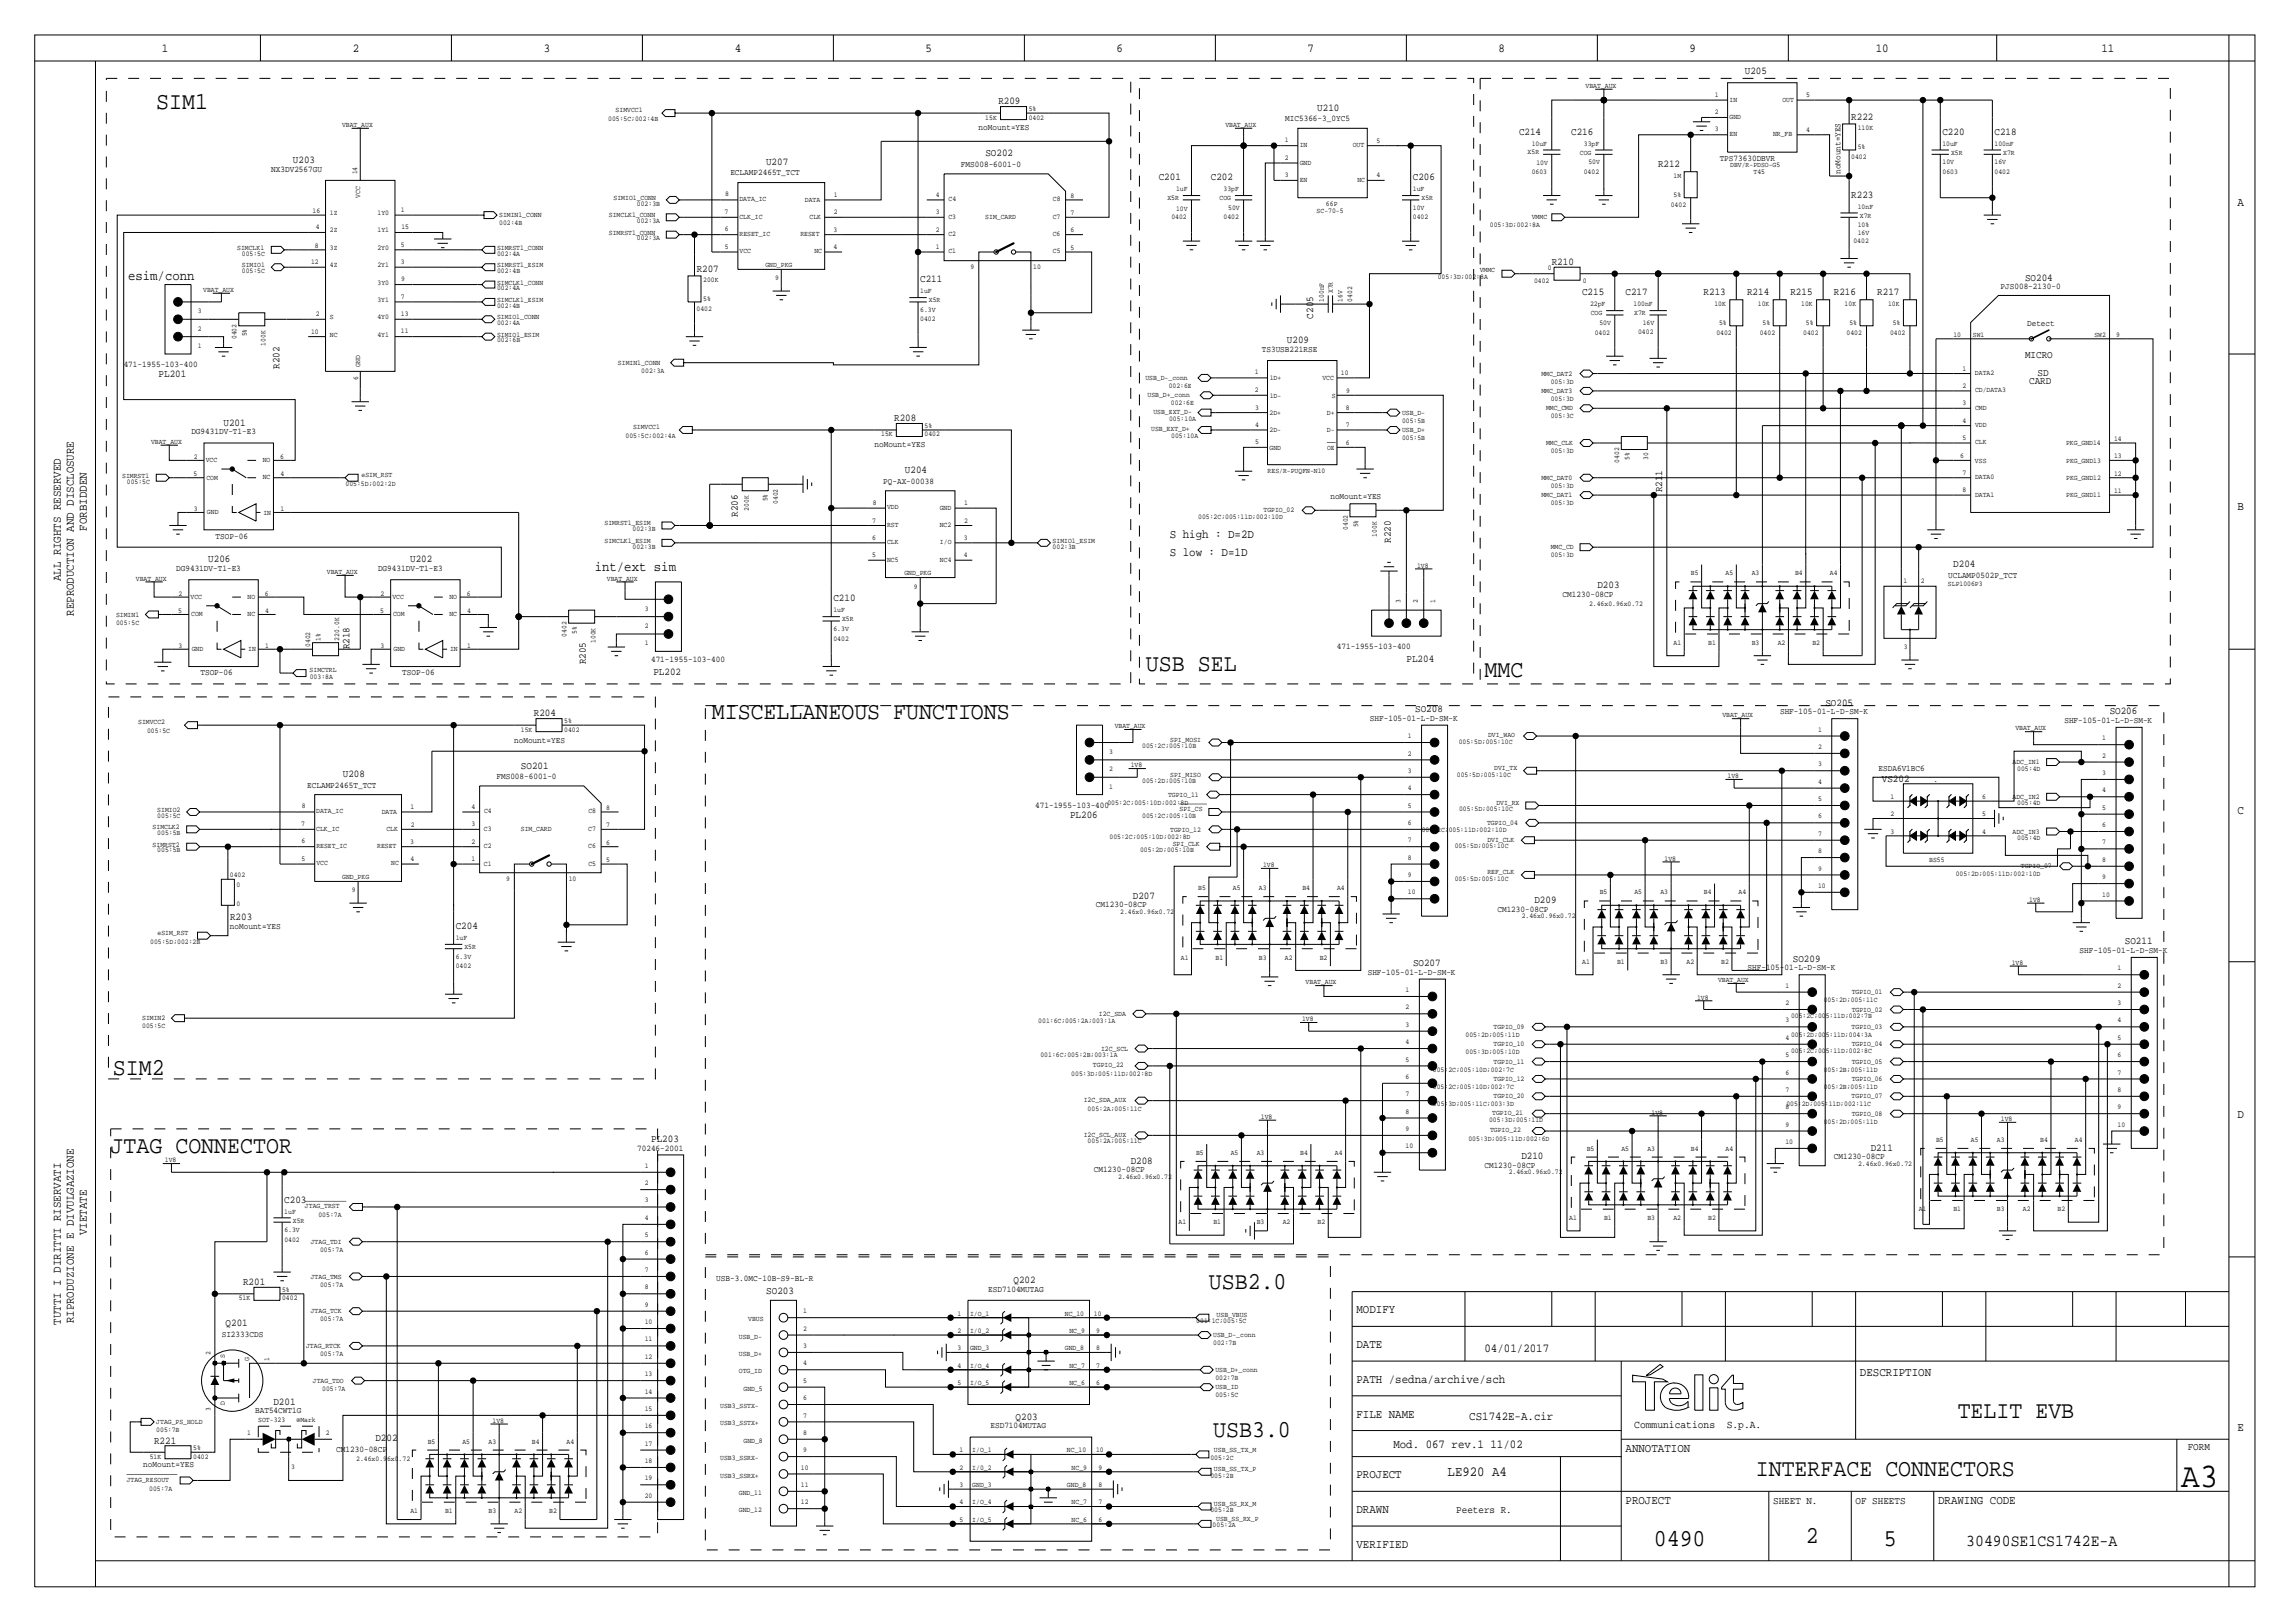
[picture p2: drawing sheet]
<svg xmlns="http://www.w3.org/2000/svg" width="420mm" height="297mm" viewBox="0 0 420 297" stroke-linecap="round" stroke-linejoin="round" font-family="sans-serif">
<defs><g id="words">
<text font-size="6.3" x="399" y="272">A3</text>
<g font-size="4.4">
<text x="28.6" y="19.9">SIM1</text>
<text x="209.6" y="122.7">USB SEL</text>
<text x="271.5" y="123.9">MMC</text>
<text x="130.2" y="131.5">MISCELLANEOUS FUNCTIONS</text>
<text x="20.6" y="196.6">SIM2</text>
<text x="20.2" y="210.9">JTAG CONNECTOR</text>
<text x="221.1" y="235.9">USB2.0</text>
<text x="221.9" y="262.9">USB3.0</text>
<text x="358.1" y="259.3">TELIT EVB</text>
<text x="321.2" y="270">INTERFACE CONNECTORS</text>
<text x="302.5" y="282.7">0490</text>
<text x="330.3" y="282.3">2</text>
<text x="344.6" y="282.7">5</text>
</g>
<text font-size="3" x="359.7" y="282.7">30490SE1CS1742E-A</text>
<g font-size="2.5">
<text x="23.4" y="51.3">esim/conn</text>
<text x="108.8" y="104.5">int/ext sim</text>
<text x="264.8" y="270">LE920 A4</text>
</g>
<g font-size="2.2">
<text x="29.6" y="9.6">1</text>
<text x="64.5" y="9.6">2</text>
<text x="99.5" y="9.6">3</text>
<text x="134.4" y="9.6">4</text>
<text x="169.3" y="9.6">5</text>
<text x="204.3" y="9.6">6</text>
<text x="239.2" y="9.6">7</text>
<text x="274.1" y="9.6">8</text>
<text x="309.1" y="9.6">9</text>
<text x="343.1" y="9.6">10</text>
<text x="384.4" y="9.6">11</text>
<text x="409.3" y="37.8">A</text>
<text x="409.3" y="93.3">B</text>
<text x="15.9" y="97.1" transform="rotate(-90 15.9 97.1)">FORBIDDEN</text>
<text x="214" y="98.5">S high : D=2D</text>
<text x="214" y="101.7">S low : D=1D</text>
<text x="11.1" y="106.3" transform="rotate(-90 11.1 106.3)">ALL RIGHTS RESERVED</text>
<text x="13.5" y="112.7" transform="rotate(-90 13.5 112.7)">REPRODUCTION AND DISCLOSURE</text>
<text x="409.3" y="148.9">C</text>
<text x="409.3" y="204.5">D</text>
<text x="15.9" y="225.9" transform="rotate(-90 15.9 225.9)">VIETATE</text>
<text x="11.1" y="242.3" transform="rotate(-90 11.1 242.3)">TUTTI I DIRITTI RISERVATI</text>
<text x="13.5" y="242.1" transform="rotate(-90 13.5 242.1)">RIPRODUZIONE E DIVULGAZIONE</text>
<text x="248.1" y="240.2">MODIFY</text>
<text x="248.1" y="246.6">DATE</text>
<text x="271.5" y="247.4">04/01/2017</text>
<text x="340.2" y="251.7">DESCRIPTION</text>
<text x="248.1" y="252.9">PATH /sedna/archive/sch</text>
<text x="248.1" y="259.3">FILE NAME</text>
<text x="268.8" y="259.7">CS1742E-A.cir</text>
<text x="409.3" y="261.7">E</text>
<text x="254.9" y="264.8">Mod. 067 rev.1 11/02</text>
<text x="297.4" y="265.6">ANNOTATION</text>
<text x="248.1" y="270.4">PROJECT</text>
<text x="297.4" y="275.2">PROJECT</text>
<text x="354.5" y="275.2">DRAWING CODE</text>
<text x="248.1" y="276.8">DRAWN</text>
<text x="248.1" y="283.1">VERIFIED</text>
</g>
<g font-size="2">
<text x="298.9" y="261.3">Communications</text>
<text x="315.9" y="261.3">S.p.A.</text>
</g>
<g font-size="1.9">
<text x="319.2" y="13.5">U205</text>
<text x="182.6" y="19.1">R209</text>
<text x="241" y="20.3">U210</text>
<text x="338.6" y="21.9">R222</text>
<text x="53.6" y="29.8">U203</text>
<text x="180.3" y="28.6">SO202</text>
<text x="277.9" y="24.7">C214</text>
<text x="287.4" y="24.7">C216</text>
<text x="355.3" y="24.7">C220</text>
<text x="364.8" y="24.7">C218</text>
<text x="140.1" y="30.2">U207</text>
<text x="212" y="33">C201</text>
<text x="221.5" y="33">C202</text>
<text x="258.4" y="33">C206</text>
<text x="303.3" y="30.6">R212</text>
<text x="338.6" y="36.2">R223</text>
<text x="127.4" y="49.7">R207</text>
<text x="168.3" y="51.7">C211</text>
<text x="283.8" y="48.4">R210</text>
<text x="370.4" y="51.3">SO204</text>
<text x="240.2" y="58.3" transform="rotate(-90 240.2 58.3)">C205</text>
<text x="289.4" y="54">C215</text>
<text x="297.3" y="54">C217</text>
<text x="311.6" y="54">R213</text>
<text x="319.6" y="54">R214</text>
<text x="327.5" y="54">R215</text>
<text x="335.5" y="54">R216</text>
<text x="343.4" y="54">R217</text>
<text x="235.4" y="62.8">U209</text>
<text x="370.4" y="65.5">MICRO</text>
<text x="29" y="69">PL201</text>
<text x="51.1" y="67.4" transform="rotate(-90 51.1 67.4)">R202</text>
<text x="371.2" y="70.3">CARD</text>
<text x="372.7" y="68.7">SD</text>
<text x="40.9" y="77.9">U201</text>
<text x="163.6" y="77.1">R208</text>
<text x="165.5" y="86.6">U204</text>
<text x="135" y="94.6" transform="rotate(-90 135 94.6)">R206</text>
<text x="304" y="90.1" transform="rotate(-90 304 90.1)">R211</text>
<text x="254.4" y="99.3" transform="rotate(-90 254.4 99.3)">R220</text>
<text x="38.1" y="102.9">U206</text>
<text x="75" y="102.9">U202</text>
<text x="292.2" y="107.6">D203</text>
<text x="357.3" y="103.7">D204</text>
<text x="152.4" y="110">C210</text>
<text x="63.9" y="118.8" transform="rotate(-90 63.9 118.8)">R218</text>
<text x="107.2" y="121.5" transform="rotate(-90 107.2 121.5)">R205</text>
<text x="119.5" y="123.5">PL202</text>
<text x="257.3" y="121.1">PL204</text>
<text x="97.7" y="131.1">R204</text>
<text x="258.9" y="130.3">SO208</text>
<text x="333.9" y="129.1">SO205</text>
<text x="385.9" y="130.7">SO206</text>
<text x="62.7" y="142.2">U208</text>
<text x="95.3" y="140.6">SO201</text>
<text x="344.2" y="143.1">VS202</text>
<text x="195.7" y="149.6">PL206</text>
<text x="207.2" y="164.4">D207</text>
<text x="280.7" y="165.2">D209</text>
<text x="42.1" y="168.3">R203</text>
<text x="83.4" y="170">C204</text>
<text x="388.7" y="172.7">SO211</text>
<text x="258.5" y="176.7">SO207</text>
<text x="327.9" y="175.9">SO209</text>
<text x="119.1" y="208.9">PL203</text>
<text x="206.8" y="212.8">D208</text>
<text x="278.3" y="212">D210</text>
<text x="342.2" y="210.5">D211</text>
<text x="52" y="220">C203</text>
<text x="44.5" y="235.1">R201</text>
<text x="140.2" y="236.7">SO203</text>
<text x="185.4" y="234.7">Q202</text>
<text x="41.3" y="242.6">Q201</text>
<text x="50" y="256.9">D201</text>
<text x="68.7" y="263.7">D202</text>
<text x="185.8" y="259.7">Q203</text>
<text x="28.2" y="264">R221</text>
<text x="400.2" y="265.2">FORM</text>
<text x="324.3" y="275.2">SHEET N.</text>
<text x="339.4" y="275.2">OF SHEETS</text>
<text x="266.4" y="276.8">Peeters R.</text>
</g>
<g font-size="1.6">
<text x="179" y="23.9">noMount=YES</text>
<text x="235.1" y="22.1">MIC5366-3_0YC5</text>
<text x="314.6" y="29.4">TPS73630DBVR</text>
<text x="49.6" y="31.4">NX3DV2567GU</text>
<text x="133.6" y="32.1">ECLAMP2465T_TCT</text>
<text x="175.8" y="30.6">FMS008-6001-0</text>
<text x="336.7" y="31.8" transform="rotate(-90 336.7 31.8)">noMount=YES</text>
<text x="365.9" y="52.8">PJS008-2130-0</text>
<text x="370.8" y="59.6">Detect</text>
<text x="230.8" y="64.4">TS3USB221RSE</text>
<text x="22.6" y="67.1">471-1955-103-400</text>
<text x="35" y="79.4">DG9431DV-T1-E3</text>
<text x="160" y="81.8">noMount=YES</text>
<text x="161.6" y="88.5">PQ-AX-00038</text>
<text x="243.4" y="91.4">noMount=YES</text>
<text x="39.4" y="98.5">TSOP-06</text>
<text x="32.2" y="104.5">DG9431DV-T1-E3</text>
<text x="69.1" y="104.5">DG9431DV-T1-E3</text>
<text x="356.4" y="105.6">UCLAMP0502P_TCT</text>
<text x="285.8" y="109.2">CM1230-08CP</text>
<text x="244.5" y="118.7">471-1955-103-400</text>
<text x="36.7" y="123.5">TSOP-06</text>
<text x="73.6" y="123.5">TSOP-06</text>
<text x="119.1" y="121.1">471-1955-103-400</text>
<text x="250.6" y="131.8">SHF-105-01-L-D-SM-K</text>
<text x="325.6" y="130.7">SHF-105-01-L-D-SM-K</text>
<text x="94" y="135.8">noMount=YES</text>
<text x="377.6" y="132.2">SHF-105-01-L-D-SM-K</text>
<text x="90.8" y="142.5">FMS008-6001-0</text>
<text x="343.6" y="141">ESDA6V1BC6</text>
<text x="353.7" y="143">.</text>
<text x="56.2" y="144">ECLAMP2465T_TCT</text>
<text x="189.4" y="147.7">471-1955-103-400</text>
<text x="200.5" y="166">CM1230-08CP</text>
<text x="273.9" y="166.8">CM1230-08CP</text>
<text x="42.1" y="170">noMount=YES</text>
<text x="250.2" y="178.3">SHF-105-01-L-D-SM-K</text>
<text x="319.7" y="177.5">SHF-105-01-L-D-SM-K</text>
<text x="380.4" y="174.3">SHF-105-01-L-D-SM-K</text>
<text x="116.5" y="210.5">70246-2001</text>
<text x="200.1" y="214.4">CM1230-08CP</text>
<text x="271.5" y="213.6">CM1230-08CP</text>
<text x="335.5" y="212">CM1230-08CP</text>
<text x="131" y="234.3">USB-3.0MC-10B-S9-BL-R</text>
<text x="180.8" y="236.3">ESD7104MUTAG</text>
<text x="40.6" y="244.6">SI2333CDS</text>
<text x="46.7" y="258.5">BAT54CWT1G</text>
<text x="181.2" y="261.3">ESD7104MUTAG</text>
<text x="26.2" y="268.4">noMount=YES</text>
<text x="61.5" y="265.6">CM1230-08CP</text>
</g>
<g font-size="1.3">
<text x="290" y="16.1">VBAT_AUX</text>
<text x="313.7" y="17.7">1</text>
<text x="330.4" y="17.8">5</text>
<text x="62.6" y="23.2">VBAT_AUX</text>
<text x="111.2" y="22.1">005:5C;002:4B</text>
<text x="112.6" y="20.6">SIMVCC1</text>
<text x="180.2" y="21.9">15K</text>
<text x="188.2" y="20.3">5%</text>
<text x="188.2" y="21.9">0402</text>
<text x="224.1" y="23.2">VBAT_AUX</text>
<text x="313.7" y="20.9">2</text>
<text x="316.4" y="18.6">IN</text>
<text x="316.4" y="21.8">GND</text>
<text x="326" y="18.6">OUT</text>
<text x="339.8" y="23.9">110K</text>
<text x="235.1" y="26">1</text>
<text x="235.1" y="29.2">2</text>
<text x="237.8" y="26.9">IN</text>
<text x="247.4" y="26.9">OUT</text>
<text x="251.8" y="26.1">5</text>
<text x="279.4" y="28.2">X5R</text>
<text x="280.2" y="26.6">10uF</text>
<text x="289" y="28.3">COG</text>
<text x="289.7" y="26.6">33pF</text>
<text x="313.7" y="24">3</text>
<text x="316.4" y="25">EN</text>
<text x="324.3" y="25">NR_FB</text>
<text x="330.4" y="24.1">4</text>
<text x="338.6" y="29.2">0402</text>
<text x="339.8" y="27.3">5%</text>
<text x="355.3" y="26.6">10uF</text>
<text x="356.9" y="28.3">X5R</text>
<text x="364.8" y="26.6">100nF</text>
<text x="366.4" y="28.3">X7R</text>
<text x="65.4" y="31.9" transform="rotate(-90 65.4 31.9)">14</text>
<text x="132.6" y="35.9">8</text>
<text x="215.1" y="35">1uF</text>
<text x="223.8" y="35">33pF</text>
<text x="235.1" y="32.4">3</text>
<text x="237.8" y="33.3">EN</text>
<text x="237.8" y="30.1">GND</text>
<text x="248.3" y="33.3">NC</text>
<text x="251.8" y="32.5">4</text>
<text x="258.4" y="35">1uF</text>
<text x="280.2" y="31.8">0603</text>
<text x="281" y="30.2">10V</text>
<text x="289.7" y="31.8">0402</text>
<text x="290.6" y="30">50V</text>
<text x="306.1" y="32.6">1M</text>
<text x="316.5" y="30.6">DBV/R-PDSO-G5</text>
<text x="320.8" y="31.8">T45</text>
<text x="355.3" y="31.8">0603</text>
<text x="355.3" y="30">10V</text>
<text x="364.9" y="31.8">0402</text>
<text x="364.9" y="30">16V</text>
<text x="57.2" y="39">16</text>
<text x="57.7" y="42">4</text>
<text x="60.3" y="39.3">1Z</text>
<text x="65.9" y="36.2" transform="rotate(-90 65.9 36.2)">VCC</text>
<text x="69.1" y="39.3">1Y0</text>
<text x="73.4" y="38.8">1</text>
<text x="73.4" y="41.9">15</text>
<text x="91.3" y="39.7">SIMIN1_CONN</text>
<text x="91.3" y="41.2">002:4B</text>
<text x="111.4" y="39.7">SIMCLK1_CONN</text>
<text x="112.2" y="36.6">SIMIO1_CONN</text>
<text x="116.5" y="40.8">002:3A</text>
<text x="116.5" y="37.6">002:3B</text>
<text x="132.5" y="39.2">7</text>
<text x="135.3" y="36.8">DATA_IC</text>
<text x="135.3" y="40.1">CLK_IC</text>
<text x="147.2" y="36.9">DATA</text>
<text x="148.1" y="40">CLK</text>
<text x="152.5" y="36">1</text>
<text x="152.5" y="39.2">2</text>
<text x="171.2" y="39.2">3</text>
<text x="171.2" y="36">4</text>
<text x="173.5" y="40">C3</text>
<text x="173.5" y="36.8">C4</text>
<text x="180.2" y="40.1">SIM_CARD</text>
<text x="192.6" y="40">C7</text>
<text x="192.6" y="36.8">C8</text>
<text x="195.8" y="39.3">7</text>
<text x="195.8" y="36.2">8</text>
<text x="213.5" y="36.6">X5R</text>
<text x="214.3" y="40.1">0402</text>
<text x="215.1" y="38.5">10V</text>
<text x="223.1" y="36.6">COG</text>
<text x="223.8" y="40.1">0402</text>
<text x="224.7" y="38.4">50V</text>
<text x="240.8" y="38.9">SC-70-5</text>
<text x="242.6" y="37.8">66P</text>
<text x="258.4" y="40.1">0402</text>
<text x="258.4" y="38.4">10V</text>
<text x="260" y="36.6">X5R</text>
<text x="272.5" y="41.6">005:3D;002:8A</text>
<text x="280.2" y="40.1">VMMC</text>
<text x="305.6" y="37.9">0402</text>
<text x="306.1" y="36">5%</text>
<text x="339.8" y="41.6">10%</text>
<text x="339.8" y="38.2">10nF</text>
<text x="340.2" y="39.8">X7R</text>
<text x="43.4" y="45.7">SIMCLK1</text>
<text x="44.3" y="46.8">005:5C</text>
<text x="57.6" y="45.3">8</text>
<text x="60.3" y="42.5">2Z</text>
<text x="60.3" y="45.7">3Z</text>
<text x="69" y="45.7">2Y0</text>
<text x="69" y="42.5">1Y1</text>
<text x="73.3" y="45.1">5</text>
<text x="90.9" y="45.7">SIMRST1_CONN</text>
<text x="90.9" y="46.8">002:4A</text>
<text x="111.4" y="42.9">SIMRST1_CONN</text>
<text x="116.5" y="44">002:3A</text>
<text x="132.6" y="42.3">6</text>
<text x="132.6" y="45.5">5</text>
<text x="135.3" y="43.2">RESET_IC</text>
<text x="135.3" y="46.4">VCC</text>
<text x="146.4" y="43.2">RESET</text>
<text x="149" y="46.4">NC</text>
<text x="152.5" y="42.4">3</text>
<text x="152.5" y="45.5">4</text>
<text x="171.2" y="45.6">1</text>
<text x="171.2" y="42.4">2</text>
<text x="173.5" y="46.4">C1</text>
<text x="173.5" y="43.2">C2</text>
<text x="192.6" y="43.2">C6</text>
<text x="192.6" y="46.4">C5</text>
<text x="195.8" y="42.5">6</text>
<text x="195.8" y="45.7">5</text>
<text x="339" y="44.5">0402</text>
<text x="339.8" y="42.9">16V</text>
<text x="37.2" y="53.4">VBAT_AUX</text>
<text x="44.2" y="48.9">SIMIO1</text>
<text x="44.2" y="49.9">005:5C</text>
<text x="56.9" y="48.3">12</text>
<text x="60.3" y="48.9">4Z</text>
<text x="69" y="48.9">2Y1</text>
<text x="69" y="52.1">3Y0</text>
<text x="73.3" y="48.3">3</text>
<text x="73.4" y="51.5">9</text>
<text x="90.9" y="52.1">SIMCLK1_CONN</text>
<text x="90.9" y="53.1">002:4A</text>
<text x="90.9" y="48.9">SIMRST1_ESIM</text>
<text x="90.9" y="49.9">002:4B</text>
<text x="128.6" y="51.7">200K</text>
<text x="140" y="48.8">GND_PKG</text>
<text x="141.8" y="51.3">9</text>
<text x="168.3" y="53.6">1uF</text>
<text x="177.5" y="49.3">9</text>
<text x="189" y="49.3">10</text>
<text x="243.8" y="53.6" transform="rotate(-90 243.8 53.6)">X7R</text>
<text x="263" y="51.1">005:3D;002:8A</text>
<text x="270.7" y="49.7">VMMC</text>
<text x="280.6" y="51.8">0402</text>
<text x="283.2" y="49.4">0</text>
<text x="289.5" y="51.8">0</text>
<text x="36.2" y="57.3">3</text>
<text x="57.8" y="57.9">2</text>
<text x="60.3" y="58.4">S</text>
<text x="69" y="55.2">3Y1</text>
<text x="69" y="58.4">4Y0</text>
<text x="73.3" y="54.6">7</text>
<text x="73.3" y="57.8">13</text>
<text x="90.9" y="58.4">SIMIO1_CONN</text>
<text x="90.9" y="59.5">002:4A</text>
<text x="90.9" y="55.2">SIMCLK1_ESIM</text>
<text x="90.9" y="56.3">002:4B</text>
<text x="127.4" y="57">0402</text>
<text x="128.6" y="55.1">5%</text>
<text x="168.3" y="58.8">0402</text>
<text x="168.3" y="57">6.3V</text>
<text x="169.9" y="55.3">X5R</text>
<text x="242.2" y="55.2" transform="rotate(-90 242.2 55.2)">100nF</text>
<text x="245.6" y="55.2" transform="rotate(-90 245.6 55.2)">16V</text>
<text x="247.3" y="55.2" transform="rotate(-90 247.3 55.2)">0402</text>
<text x="290.9" y="56">22pF</text>
<text x="291" y="57.7">COG</text>
<text x="292.6" y="59.4">50V</text>
<text x="298.8" y="56">100nF</text>
<text x="298.9" y="57.7">X7R</text>
<text x="300.5" y="59.4">16V</text>
<text x="313.6" y="56">10K</text>
<text x="314.5" y="59.4">5%</text>
<text x="321.5" y="56">10K</text>
<text x="322.4" y="59.4">5%</text>
<text x="329.5" y="56">10K</text>
<text x="330.3" y="59.4">5%</text>
<text x="337.4" y="56">10K</text>
<text x="338.3" y="59.4">5%</text>
<text x="345.4" y="56">10K</text>
<text x="346.2" y="59.4">5%</text>
<text x="36.2" y="60.5">2</text>
<text x="36.2" y="63.7">1</text>
<text x="43.3" y="62" transform="rotate(-90 43.3 62)">0402</text>
<text x="45.2" y="61.5" transform="rotate(-90 45.2 61.5)">5%</text>
<text x="48.6" y="63.3" transform="rotate(-90 48.6 63.3)">100K</text>
<text x="56.9" y="61">10</text>
<text x="60.3" y="61.6">NC</text>
<text x="69" y="61.6">4Y1</text>
<text x="73.3" y="61">11</text>
<text x="90.9" y="61.6">SIMIO1_ESIM</text>
<text x="90.9" y="62.6">002:6B</text>
<text x="291.7" y="61.2">0402</text>
<text x="299.6" y="61.2">0402</text>
<text x="314" y="61.3">0402</text>
<text x="321.9" y="61.3">0402</text>
<text x="329.8" y="61.3">0402</text>
<text x="337.8" y="61.3">0402</text>
<text x="345.7" y="61.3">0402</text>
<text x="357.3" y="61.6">10</text>
<text x="360.9" y="61.6">SW1</text>
<text x="383.1" y="61.6">SW2</text>
<text x="387.1" y="61.6">9</text>
<text x="65.5" y="69.5" transform="rotate(-90 65.5 69.5)">6</text>
<text x="65.9" y="67.2" transform="rotate(-90 65.9 67.2)">GND</text>
<text x="113" y="66.7">SIMIN1_CONN</text>
<text x="117.3" y="68.2">002:3A</text>
<text x="209.5" y="69.5">USB_D-_conn</text>
<text x="213.8" y="71">002:6E</text>
<text x="229.5" y="71.7">2</text>
<text x="229.5" y="68.5">1</text>
<text x="232.3" y="69.6">1D+</text>
<text x="241.9" y="69.5">VCC</text>
<text x="245.3" y="68.5">10</text>
<text x="246.2" y="71.8">9</text>
<text x="282" y="68.7">MMC_DAT2</text>
<text x="282" y="71.9">MMC_DAT3</text>
<text x="283.7" y="70.2">005:3D</text>
<text x="359" y="67.8">1</text>
<text x="359" y="71">2</text>
<text x="361.3" y="68.6">DATA2</text>
<text x="361.3" y="71.8">CD/DATA3</text>
<text x="209.9" y="72.7">USB_D+_conn</text>
<text x="211" y="75.7">USB_EXT_D-</text>
<text x="213.9" y="76.9">005:10A</text>
<text x="214.2" y="74.2">002:6E</text>
<text x="229.6" y="74.9">3</text>
<text x="232.2" y="75.9">2D+</text>
<text x="232.3" y="72.7">1D-</text>
<text x="242.7" y="75.9">D+</text>
<text x="243.6" y="72.8">S</text>
<text x="246.2" y="74.9">8</text>
<text x="256.5" y="75.9">USB_D-</text>
<text x="256.5" y="77.3">005:5B</text>
<text x="282.8" y="75.1">MMC_CMD</text>
<text x="283.7" y="76.5">005:3C</text>
<text x="283.7" y="73.4">005:3D</text>
<text x="359" y="74.2">3</text>
<text x="359" y="77.3">4</text>
<text x="361.3" y="74.9">CMD</text>
<text x="27.6" y="81.2">VBAT_AUX</text>
<text x="35.4" y="84">2</text>
<text x="51.2" y="84">6</text>
<text x="114.4" y="80.1">005:5C;002:4A</text>
<text x="115.8" y="78.5">SIMVCC1</text>
<text x="161.2" y="79.8">15K</text>
<text x="169.1" y="78.3">5%</text>
<text x="169.1" y="79.8">0402</text>
<text x="210.6" y="78.9">USB_EXT_D+</text>
<text x="214.2" y="80.1">005:10A</text>
<text x="229.6" y="78">4</text>
<text x="229.6" y="81.2">5</text>
<text x="232.2" y="79.1">2D-</text>
<text x="232.2" y="82.2">GND</text>
<text x="242.7" y="79.1">D-</text>
<text x="242.7" y="82.2">OE</text>
<text x="246.2" y="78.1">7</text>
<text x="246.2" y="81.3">6</text>
<text x="256.5" y="79">USB_D+</text>
<text x="256.5" y="80.5">005:5B</text>
<text x="282.8" y="81.4">MMC_CLK</text>
<text x="283.7" y="82.9">005:3D</text>
<text x="358.5" y="83.8">6</text>
<text x="359" y="80.5">5</text>
<text x="361.3" y="78.1">VDD</text>
<text x="361.3" y="81.3">CLK</text>
<text x="377.9" y="81.4">PKG_GND14</text>
<text x="386.7" y="80.6">14</text>
<text x="386.7" y="83.8">13</text>
<text x="22.4" y="87.4">SIMRST1</text>
<text x="23.2" y="88.4">005:5C</text>
<text x="35.4" y="87.1">5</text>
<text x="37.6" y="84.6">VCC</text>
<text x="37.8" y="87.7">COM</text>
<text x="48.1" y="84.5">NO</text>
<text x="48.1" y="87.7">NC</text>
<text x="51.3" y="87.1">4</text>
<text x="63.2" y="88.8">005:5D;002:2D</text>
<text x="66.1" y="87.3">eSIM_RST</text>
<text x="231.9" y="86.6">RES/R-PUQFN-N10</text>
<text x="282" y="87.8">MMC_DAT0</text>
<text x="283.7" y="89.2">005:3D</text>
<text x="296.2" y="84.7" transform="rotate(-90 296.2 84.7)">0402</text>
<text x="298.1" y="84.2" transform="rotate(-90 298.1 84.2)">5%</text>
<text x="301.5" y="84.2" transform="rotate(-90 301.5 84.2)">30</text>
<text x="359" y="86.9">7</text>
<text x="361.3" y="84.6">VSS</text>
<text x="361.3" y="87.7">DATA0</text>
<text x="378" y="87.8">PKG_GND12</text>
<text x="378" y="84.6">PKG_GND13</text>
<text x="386.7" y="87">12</text>
<text x="35.4" y="93.4">3</text>
<text x="37.9" y="94.1">GND</text>
<text x="48.2" y="94.1">IN</text>
<text x="51.3" y="93.4">1</text>
<text x="137" y="93.4" transform="rotate(-90 137 93.4)">200K</text>
<text x="140.4" y="91.7" transform="rotate(-90 140.4 91.7)">5%</text>
<text x="142.3" y="92.2" transform="rotate(-90 142.3 92.2)">0402</text>
<text x="159.5" y="95.6">7</text>
<text x="159.6" y="92.3">8</text>
<text x="162.3" y="93.2">VDD</text>
<text x="171.9" y="93.2">GND</text>
<text x="176.3" y="92.4">1</text>
<text x="176.4" y="95.6">2</text>
<text x="219.2" y="94.9">005:2C;005:11D;002:10D</text>
<text x="231.1" y="93.7">TGPIO_02</text>
<text x="282" y="91">MMC_DAT1</text>
<text x="283.7" y="92.4">005:3D</text>
<text x="359" y="90">8</text>
<text x="361.3" y="90.8">DATA1</text>
<text x="378" y="91">PKG_GND11</text>
<text x="386.7" y="90.2">11</text>
<text x="110.6" y="99.3">SIMCLK1_ESIM</text>
<text x="110.6" y="96.1">SIMRST1_ESIM</text>
<text x="115.7" y="100.4">002:3B</text>
<text x="115.7" y="97.2">002:3B</text>
<text x="159.6" y="98.7">6</text>
<text x="159.6" y="101.9">5</text>
<text x="162.3" y="96.4">RST</text>
<text x="162.3" y="99.6">CLK</text>
<text x="171.9" y="96.4">NC2</text>
<text x="171.9" y="99.6">I/O</text>
<text x="176.3" y="98.8">3</text>
<text x="176.3" y="101.9">4</text>
<text x="192.6" y="99.3">SIMIO1_ESIM</text>
<text x="192.6" y="100.3">002:3B</text>
<text x="246.5" y="97" transform="rotate(-90 246.5 97)">0402</text>
<text x="248.4" y="96.5" transform="rotate(-90 248.4 96.5)">5%</text>
<text x="251.8" y="98.2" transform="rotate(-90 251.8 98.2)">100K</text>
<text x="283.7" y="100.5">MMC_CD</text>
<text x="283.7" y="101.9">005:3D</text>
<text x="24.8" y="106.2">VBAT_AUX</text>
<text x="59.8" y="105">VBAT_AUX</text>
<text x="111" y="106.2">VBAT_AUX</text>
<text x="162.3" y="102.7">NC5</text>
<text x="165.4" y="105.2">GND_PKG</text>
<text x="167.2" y="107.7">9</text>
<text x="171.9" y="102.7">NC4</text>
<text x="259.2" y="103.8">1V8</text>
<text x="309.3" y="105.2">B5</text>
<text x="315.7" y="105.2">A5</text>
<text x="320.4" y="105.2">A3</text>
<text x="328.4" y="105.2">B4</text>
<text x="334.7" y="105.2">A4</text>
<text x="348.2" y="106.6">1</text>
<text x="351.4" y="106.6">2</text>
<text x="356.3" y="107.2">SLP1006P3</text>
<text x="21.2" y="112.8">SIMIN1</text>
<text x="32.6" y="112.1">5</text>
<text x="32.7" y="109">2</text>
<text x="34.9" y="109.6">VCC</text>
<text x="35" y="112.7">COM</text>
<text x="45.3" y="109.5">NO</text>
<text x="45.3" y="112.7">NC</text>
<text x="48.4" y="109">6</text>
<text x="48.5" y="112.2">4</text>
<text x="69.5" y="112.1">5</text>
<text x="69.6" y="109">2</text>
<text x="71.8" y="109.6">VCC</text>
<text x="71.9" y="112.7">COM</text>
<text x="82.2" y="109.5">NO</text>
<text x="82.2" y="112.7">NC</text>
<text x="85.4" y="109">6</text>
<text x="85.4" y="112.2">4</text>
<text x="118" y="111.7">3</text>
<text x="152.4" y="112">1uF</text>
<text x="154" y="113.7">X5R</text>
<text x="256.2" y="110.4" transform="rotate(-90 256.2 110.4)">3</text>
<text x="259.4" y="110.4" transform="rotate(-90 259.4 110.4)">2</text>
<text x="262.5" y="110.4" transform="rotate(-90 262.5 110.4)">1</text>
<text x="290.7" y="110.8">2.46x0.96x0.72</text>
<text x="21.2" y="114.2">005:5C</text>
<text x="32.7" y="118.4">3</text>
<text x="35.1" y="119.1">GND</text>
<text x="45.4" y="119.1">IN</text>
<text x="48.5" y="118.4">1</text>
<text x="56.8" y="118.4" transform="rotate(-90 56.8 118.4)">0402</text>
<text x="58.7" y="117.2" transform="rotate(-90 58.7 117.2)">1%</text>
<text x="62.1" y="117.2" transform="rotate(-90 62.1 117.2)">220.0K</text>
<text x="69.6" y="118.4">3</text>
<text x="72" y="119.1">GND</text>
<text x="82.3" y="119.1">IN</text>
<text x="85.4" y="118.4">1</text>
<text x="103.6" y="116.4" transform="rotate(-90 103.6 116.4)">0402</text>
<text x="105.5" y="115.9" transform="rotate(-90 105.5 115.9)">5%</text>
<text x="108.9" y="117.6" transform="rotate(-90 108.9 117.6)">100K</text>
<text x="118" y="114.9">2</text>
<text x="118" y="118.1">1</text>
<text x="152.5" y="117.2">0402</text>
<text x="152.5" y="115.4">6.3V</text>
<text x="306.1" y="118">A1</text>
<text x="312.5" y="118">B1</text>
<text x="320.4" y="118">B3</text>
<text x="325.2" y="118">A2</text>
<text x="331.5" y="118">B2</text>
<text x="348.2" y="118.7">3</text>
<text x="56.6" y="123">SIMCTRL</text>
<text x="56.7" y="124.2">003:8A</text>
<text x="315.1" y="131.2">VBAT_AUX</text>
<text x="25.3" y="132.5">SIMVCC2</text>
<text x="26.9" y="134.1">005:5C</text>
<text x="95.3" y="133.8">15K</text>
<text x="103.2" y="132.2">5%</text>
<text x="103.2" y="133.8">0402</text>
<text x="202.9" y="137.9">3</text>
<text x="203.9" y="133.2">VBAT_AUX</text>
<text x="208.9" y="136.9">005:2C;005:10B</text>
<text x="214.1" y="135.7">SPI_MOSI</text>
<text x="257.5" y="135">1</text>
<text x="266.8" y="136.1">005:5D;005:10C</text>
<text x="272.2" y="134.9">DVI_WAO</text>
<text x="332.6" y="137">2</text>
<text x="332.6" y="133.8">1</text>
<text x="368.6" y="133.6">VBAT_AUX</text>
<text x="384.6" y="135.4">1</text>
<text x="202.9" y="141.1">2</text>
<text x="206.8" y="140.3">1V8</text>
<text x="208.9" y="143.2">005:2D;005:10B</text>
<text x="214.1" y="142">SPI_MISO</text>
<text x="257.5" y="141.4">3</text>
<text x="257.5" y="138.2">2</text>
<text x="266.5" y="142">005:5D;005:10C</text>
<text x="273.3" y="140.8">DVI_TX</text>
<text x="316" y="142.3">1V8</text>
<text x="332.6" y="140.2">3</text>
<text x="332.6" y="143.4">4</text>
<text x="368.1" y="139.8">ADC_IN1</text>
<text x="369" y="141">005:4D</text>
<text x="384.6" y="141.8">3</text>
<text x="384.6" y="138.6">2</text>
<text x="28.8" y="148.5">SIMIO2</text>
<text x="28.8" y="149.6">005:5C</text>
<text x="55.2" y="147.9">8</text>
<text x="57.9" y="148.8">DATA_IC</text>
<text x="69.8" y="148.8">DATA</text>
<text x="75.1" y="148">1</text>
<text x="86.2" y="148">4</text>
<text x="88.5" y="148.8">C4</text>
<text x="107.6" y="148.8">C8</text>
<text x="110.9" y="148.1">8</text>
<text x="202.6" y="147.2">005:2C;005:10D;002:8D</text>
<text x="202.9" y="144.3">1</text>
<text x="208.9" y="149.6">005:2C;005:10B</text>
<text x="213.7" y="145.7">TGPIO_11</text>
<text x="215.8" y="148.4">SPI_CS</text>
<text x="257.5" y="144.5">4</text>
<text x="257.5" y="147.7">5</text>
<text x="266.9" y="148.4">005:5D;005:10C</text>
<text x="273.7" y="147.2">DVI_RX</text>
<text x="332.6" y="146.5">5</text>
<text x="332.6" y="149.7">6</text>
<text x="345.8" y="146.1">1</text>
<text x="345.8" y="149.3">2</text>
<text x="362.6" y="149.3">5</text>
<text x="362.6" y="146.1">6</text>
<text x="368.1" y="146.1">ADC_IN2</text>
<text x="369" y="147.3">005:4D</text>
<text x="384.6" y="144.9">4</text>
<text x="384.6" y="148.1">5</text>
<text x="27.9" y="151.7">SIMCLK2</text>
<text x="27.9" y="154.9">SIMRST2</text>
<text x="28.8" y="152.8">005:5B</text>
<text x="28.8" y="155.9">005:5B</text>
<text x="55.1" y="151.2">7</text>
<text x="55.2" y="154.3">6</text>
<text x="57.9" y="152">CLK_IC</text>
<text x="57.9" y="155.1">RESET_IC</text>
<text x="69" y="155.1">RESET</text>
<text x="70.7" y="152">CLK</text>
<text x="75.1" y="154.4">3</text>
<text x="75.1" y="151.2">2</text>
<text x="86.2" y="151.2">3</text>
<text x="86.2" y="154.3">2</text>
<text x="88.5" y="152">C3</text>
<text x="88.5" y="155.1">C2</text>
<text x="95.3" y="152.1">SIM_CARD</text>
<text x="107.6" y="152">C7</text>
<text x="107.6" y="155.1">C6</text>
<text x="110.9" y="151.3">7</text>
<text x="110.9" y="154.5">6</text>
<text x="203" y="153.5">005:2C;005:10D;002:8D</text>
<text x="208.5" y="155.9">005:2D;005:10B</text>
<text x="214.1" y="152.1">TGPIO_12</text>
<text x="214.5" y="154.7">SPI_CLK</text>
<text x="257.5" y="150.9">6</text>
<text x="257.5" y="154.1">7</text>
<text x="260.1" y="152.1">005:2C;005:11D;002:10D</text>
<text x="266.1" y="155.1">005:5D;005:10C</text>
<text x="272" y="150.9">TGPIO_04</text>
<text x="272.1" y="153.9">DVI_CLK</text>
<text x="332.6" y="152.9">7</text>
<text x="345.8" y="152.5">3</text>
<text x="362.6" y="152.5">4</text>
<text x="368.1" y="152.5">ADC_IN3</text>
<text x="369" y="153.7">005:4D</text>
<text x="384.6" y="151.3">6</text>
<text x="384.6" y="154.5">7</text>
<text x="42.1" y="160.4">0402</text>
<text x="55.2" y="157.5">5</text>
<text x="57.9" y="158.3">VCC</text>
<text x="62.6" y="160.8">GND_PKG</text>
<text x="71.6" y="158.3">NC</text>
<text x="75.1" y="157.5">4</text>
<text x="86.2" y="157.5">1</text>
<text x="88.5" y="158.3">C1</text>
<text x="92.6" y="161.2">9</text>
<text x="104" y="161.2">10</text>
<text x="107.6" y="158.3">C5</text>
<text x="110.9" y="157.7">5</text>
<text x="231" y="158.6">1V8</text>
<text x="257.5" y="157.2">8</text>
<text x="257.5" y="160.4">9</text>
<text x="266.1" y="161.1">005:5D;005:10C</text>
<text x="272.1" y="159.9">REF_CLK</text>
<text x="304.5" y="157.4">1V8</text>
<text x="332.6" y="156.1">8</text>
<text x="332.6" y="159.2">9</text>
<text x="352.9" y="157.7">BS55</text>
<text x="357.7" y="160.3">005:2D;005:11D;002:10D</text>
<text x="369.7" y="158.8">TGPIO_07</text>
<text x="384.6" y="157.6">8</text>
<text x="384.6" y="160.8">9</text>
<text x="43.3" y="162.3">0</text>
<text x="43.3" y="165.7">0</text>
<text x="64.4" y="163.2">9</text>
<text x="204.9" y="167.2">2.46x0.96x0.72</text>
<text x="219.2" y="162.8">B5</text>
<text x="225.5" y="162.8">A5</text>
<text x="230.3" y="162.8">A3</text>
<text x="238.2" y="162.8">B4</text>
<text x="244.6" y="162.8">A4</text>
<text x="257.5" y="163.6">10</text>
<text x="278.4" y="168">2.46x0.96x0.72</text>
<text x="292.6" y="163.6">B5</text>
<text x="299" y="163.6">A5</text>
<text x="303.7" y="163.6">A3</text>
<text x="311.7" y="163.6">B4</text>
<text x="318" y="163.6">A4</text>
<text x="332.6" y="162.4">10</text>
<text x="371.2" y="165">1V8</text>
<text x="384.6" y="164">10</text>
<text x="27.5" y="172.6">005:5D;002:2B</text>
<text x="28.8" y="171">eSIM_RST</text>
<text x="83.4" y="171.9">1uF</text>
<text x="84.9" y="173.6">X5R</text>
<text x="83.4" y="177.1">0402</text>
<text x="83.4" y="175.3">6.3V</text>
<text x="216" y="175.5">A1</text>
<text x="222.3" y="175.5">B1</text>
<text x="230.3" y="175.5">B3</text>
<text x="235.1" y="175.5">A2</text>
<text x="241.4" y="175.5">B2</text>
<text x="289.4" y="176.3">A1</text>
<text x="295.8" y="176.3">B1</text>
<text x="303.7" y="176.3">B3</text>
<text x="308.5" y="176.3">A2</text>
<text x="314.3" y="179.7">VBAT_AUX</text>
<text x="314.8" y="176.3">B2</text>
<text x="368" y="176.5">1V8</text>
<text x="387.3" y="177.5">1</text>
<text x="201" y="185.8">I2C_SDA</text>
<text x="238.8" y="180">VBAT_AUX</text>
<text x="257.1" y="184.6">2</text>
<text x="257.1" y="181.5">1</text>
<text x="310.4" y="182.8">1V8</text>
<text x="326.6" y="183.8">2</text>
<text x="326.6" y="180.7">1</text>
<text x="333.6" y="183.3">005:2D;005:11C</text>
<text x="338.7" y="185">TGPIO_02</text>
<text x="338.7" y="181.9">TGPIO_01</text>
<text x="387.3" y="183.8">3</text>
<text x="387.3" y="180.7">2</text>
<text x="26" y="186.6">SIMIN2</text>
<text x="26" y="188.1">005:5C</text>
<text x="189.9" y="187">001:6C;005:2A;003:1A</text>
<text x="238.2" y="186.8">1V8</text>
<text x="257.1" y="187.8">3</text>
<text x="257.1" y="191">4</text>
<text x="268.1" y="189.7">005:2D;005:11D</text>
<text x="273.2" y="188.2">TGPIO_09</text>
<text x="273.2" y="191.4">TGPIO_10</text>
<text x="326.6" y="187">3</text>
<text x="326.6" y="190.2">4</text>
<text x="327.6" y="189.7">005:2D;005:11D;004:3A</text>
<text x="327.6" y="186.2">005:2C;005:11D;002:7B</text>
<text x="338.7" y="188.2">TGPIO_03</text>
<text x="338.7" y="191.4">TGPIO_04</text>
<text x="387.3" y="187">4</text>
<text x="387.3" y="190.2">5</text>
<text x="190.3" y="193.4">001:6C;005:2B;003:1A</text>
<text x="196" y="196.8">005:3D;005:11D;002:8D</text>
<text x="199.9" y="195.2">TGPIO_22</text>
<text x="201.4" y="192.2">I2C_SCL</text>
<text x="257.1" y="194.2">5</text>
<text x="257.1" y="197.3">6</text>
<text x="262.1" y="196">005:2C;005:10D;002:7C</text>
<text x="268.1" y="192.9">005:3D;005:10D</text>
<text x="273.2" y="194.6">TGPIO_11</text>
<text x="273.2" y="197.7">TGPIO_12</text>
<text x="326.6" y="193.4">5</text>
<text x="326.6" y="196.6">6</text>
<text x="327.6" y="192.6">005:2C;005:11D;002:8C</text>
<text x="333.6" y="196">005:2B;005:11D</text>
<text x="338.7" y="197.8">TGPIO_06</text>
<text x="338.7" y="194.6">TGPIO_05</text>
<text x="387.3" y="193.4">6</text>
<text x="387.3" y="196.6">7</text>
<text x="198.3" y="201.6">I2C_SDA_AUX</text>
<text x="199" y="203.2">005:2A;005:11C</text>
<text x="257.1" y="200.5">7</text>
<text x="257.1" y="203.7">8</text>
<text x="262.1" y="199.2">005:2C;005:10D;002:7C</text>
<text x="262.1" y="202.4">005:3D;005:11C;003:3D</text>
<text x="273" y="204">TGPIO_21</text>
<text x="273.2" y="200.9">TGPIO_20</text>
<text x="302.1" y="203.9">1V8</text>
<text x="326.6" y="199.7">7</text>
<text x="326.6" y="202.9">8</text>
<text x="326.8" y="202.4">005:2D;005:11D;002:11C</text>
<text x="333.6" y="199.2">005:2B;005:11D</text>
<text x="338.7" y="200.9">TGPIO_07</text>
<text x="387.3" y="199.7">8</text>
<text x="387.3" y="202.9">9</text>
<text x="198.3" y="207.9">I2C_SCL_AUX</text>
<text x="199" y="209.1">005:2A;005:11C</text>
<text x="230.6" y="204.7">1V8</text>
<text x="257.1" y="206.9">9</text>
<text x="268.6" y="208.7">005:3D;005:11D;002:6D</text>
<text x="272.4" y="205.2">005:3D;005:11D</text>
<text x="272.6" y="207.1">TGPIO_22</text>
<text x="326.6" y="206.1">9</text>
<text x="326.6" y="209.3">10</text>
<text x="333.6" y="205.6">005:2D;005:11D</text>
<text x="338.7" y="204.1">TGPIO_08</text>
<text x="354.2" y="208.9">B5</text>
<text x="360.5" y="208.9">A5</text>
<text x="365.3" y="208.9">A3</text>
<text x="366" y="205.1">1V8</text>
<text x="373.2" y="208.9">B4</text>
<text x="379.6" y="208.9">A4</text>
<text x="387.3" y="206.1">10</text>
<text x="30.2" y="212.6">1V8</text>
<text x="117.9" y="213.6">1</text>
<text x="204.5" y="215.6">2.46x0.96x0.72</text>
<text x="218.8" y="211.2">B5</text>
<text x="225.1" y="211.2">A5</text>
<text x="229.9" y="211.2">A3</text>
<text x="237.8" y="211.2">B4</text>
<text x="244.2" y="211.2">A4</text>
<text x="257.1" y="210.1">10</text>
<text x="276" y="214.8">2.46x0.96x0.72</text>
<text x="290.2" y="210.5">B5</text>
<text x="296.6" y="210.5">A5</text>
<text x="301.4" y="210.5">A3</text>
<text x="309.3" y="210.5">B4</text>
<text x="315.6" y="210.5">A4</text>
<text x="339.9" y="213.2">2.46x0.96x0.72</text>
<text x="52" y="222">1uF</text>
<text x="55.8" y="221">JTAG_TRST</text>
<text x="117.9" y="220">3</text>
<text x="117.9" y="216.8">2</text>
<text x="351" y="221.6">A1</text>
<text x="357.3" y="221.6">B1</text>
<text x="365.3" y="221.6">B3</text>
<text x="370" y="221.6">A2</text>
<text x="376.4" y="221.6">B2</text>
<text x="52" y="227.1">0402</text>
<text x="52" y="225.4">6.3V</text>
<text x="53.6" y="223.6">X5R</text>
<text x="56.8" y="227.5">JTAG_TDI</text>
<text x="58.3" y="222.6">005:7A</text>
<text x="117.9" y="223.1">4</text>
<text x="117.9" y="226.3">5</text>
<text x="215.6" y="224">A1</text>
<text x="222" y="224">B1</text>
<text x="229.9" y="224">B3</text>
<text x="234.7" y="224">A2</text>
<text x="241" y="224">B2</text>
<text x="287.1" y="223.2">A1</text>
<text x="293.4" y="223.2">B1</text>
<text x="301.4" y="223.2">B3</text>
<text x="306.1" y="223.2">A2</text>
<text x="312.5" y="223.2">B2</text>
<text x="56.9" y="233.9">JTAG_TMS</text>
<text x="58.6" y="229">005:7A</text>
<text x="117.9" y="229.5">6</text>
<text x="117.9" y="232.7">7</text>
<text x="43.7" y="237.8">51K</text>
<text x="51.6" y="236.3">5%</text>
<text x="51.6" y="237.9">0402</text>
<text x="58.6" y="235.3">005:7A</text>
<text x="117.9" y="235.8">8</text>
<text x="117.9" y="239">9</text>
<text x="56.9" y="240.2">JTAG_TCK</text>
<text x="58.6" y="241.7">005:7A</text>
<text x="117.9" y="242.2">10</text>
<text x="117.9" y="245.4">11</text>
<text x="135.2" y="244.9">USB_D-</text>
<text x="136.9" y="241.7">VBUS</text>
<text x="146.9" y="243.4">2</text>
<text x="146.9" y="240.2">1</text>
<text x="175.1" y="243.8">2</text>
<text x="175.1" y="240.6">1</text>
<text x="177.5" y="240.6">I/O_1</text>
<text x="177.5" y="243.8">I/0_2</text>
<text x="194.8" y="240.6">NC_10</text>
<text x="195.6" y="243.8">NC_9</text>
<text x="200.1" y="240.6">10</text>
<text x="200.5" y="243.8">9</text>
<text x="218.8" y="242.1">001:1C;005:5C</text>
<text x="221.9" y="244.6">USB_D-_conn</text>
<text x="222.6" y="240.9">USB_VBUS</text>
<text x="38.5" y="247.8" transform="rotate(-90 38.5 247.8)">2</text>
<text x="41.2" y="248.5" transform="rotate(-90 41.2 248.5)">S</text>
<text x="45.6" y="249" transform="rotate(-90 45.6 249)">G</text>
<text x="49.2" y="248.9" transform="rotate(-90 49.2 248.9)">1</text>
<text x="56" y="246.6">JTAG_RTCK</text>
<text x="58.6" y="248">005:7A</text>
<text x="117.9" y="248.5">12</text>
<text x="117.9" y="251.7">13</text>
<text x="135.2" y="248">USB_D+</text>
<text x="135.2" y="251.2">OTG_ID</text>
<text x="146.9" y="246.6">3</text>
<text x="146.9" y="249.8">4</text>
<text x="175.1" y="250.2">4</text>
<text x="175.1" y="247">3</text>
<text x="177.5" y="247">GND_3</text>
<text x="177.5" y="250.2">I/O_4</text>
<text x="194.8" y="247">GND_8</text>
<text x="195.6" y="250.2">NC_7</text>
<text x="200.5" y="250.2">7</text>
<text x="200.5" y="247">8</text>
<text x="221.9" y="246.1">002:7B</text>
<text x="222.3" y="250.9">USB_D+_conn</text>
<text x="41.2" y="256.9" transform="rotate(-90 41.2 256.9)">D</text>
<text x="57.2" y="252.9">JTAG_TDO</text>
<text x="59" y="254.4">005:7A</text>
<text x="117.9" y="254.9">14</text>
<text x="131.8" y="257.6">USB3_SSTX-</text>
<text x="136" y="254.4">GND_5</text>
<text x="146.9" y="252.9">5</text>
<text x="146.9" y="256.1">6</text>
<text x="175.1" y="253.3">5</text>
<text x="177.5" y="253.3">I/O_5</text>
<text x="195.6" y="253.3">NC_6</text>
<text x="200.5" y="253.3">6</text>
<text x="222.3" y="254.1">USB_ID</text>
<text x="222.3" y="255.6">005:5C</text>
<text x="222.3" y="252.4">002:7B</text>
<text x="28.6" y="260.5">JTAG_PS_HOLD</text>
<text x="28.6" y="261.9">005:7B</text>
<text x="38.5" y="258" transform="rotate(-90 38.5 258)">3</text>
<text x="45.2" y="262.5">1</text>
<text x="47.2" y="260.1">SOT-323</text>
<text x="54.2" y="260.1">@Mark</text>
<text x="59.6" y="262.5">2</text>
<text x="90.1" y="260.2">1V8</text>
<text x="117.9" y="258.1">15</text>
<text x="117.9" y="261.2">16</text>
<text x="131.8" y="260.7">USB3_SSTX+</text>
<text x="136" y="263.9">GND_8</text>
<text x="146.9" y="259.3">7</text>
<text x="146.9" y="262.5">8</text>
<text x="27.4" y="266.8">51K</text>
<text x="35.3" y="265.2">5%</text>
<text x="35.3" y="266.8">0402</text>
<text x="53.3" y="268.8">3</text>
<text x="65.2" y="267.2">2.46x0.96x0.72</text>
<text x="78.2" y="264">B5</text>
<text x="84.6" y="264">A5</text>
<text x="89.4" y="264">A3</text>
<text x="97.3" y="264">B4</text>
<text x="103.6" y="264">A4</text>
<text x="117.9" y="264.4">17</text>
<text x="117.9" y="267.6">18</text>
<text x="131.8" y="267.1">USB3_SSRX-</text>
<text x="146.5" y="268.8">10</text>
<text x="146.9" y="265.6">9</text>
<text x="175.5" y="268.8">2</text>
<text x="175.5" y="265.6">1</text>
<text x="177.9" y="265.6">I/O_1</text>
<text x="177.9" y="268.8">I/0_2</text>
<text x="195.2" y="265.6">NC_10</text>
<text x="196" y="268.8">NC_9</text>
<text x="200.5" y="265.6">10</text>
<text x="200.9" y="268.8">9</text>
<text x="221.4" y="267.1">005:2C</text>
<text x="222.1" y="269.1">USB_SS_TX_P</text>
<text x="222.1" y="265.5">USB_SS_TX_M</text>
<text x="23.2" y="271.1">JTAG_RESOUT</text>
<text x="27.3" y="272.6">005:7A</text>
<text x="117.9" y="270.8">19</text>
<text x="117.9" y="273.9">20</text>
<text x="131.8" y="270.3">USB3_SSRX+</text>
<text x="135.2" y="273.4">GND_11</text>
<text x="146.5" y="272">11</text>
<text x="146.5" y="275.2">12</text>
<text x="175.5" y="275.2">4</text>
<text x="175.5" y="272">3</text>
<text x="177.9" y="272">GND_3</text>
<text x="177.9" y="275.2">I/O_4</text>
<text x="195.2" y="272">GND_8</text>
<text x="196" y="275.2">NC_7</text>
<text x="200.9" y="275.2">7</text>
<text x="200.9" y="272">8</text>
<text x="221.4" y="270.3">005:2B</text>
<text x="222.1" y="275.4">USB_SS_RX_M</text>
<text x="75.1" y="276.8">A1</text>
<text x="81.4" y="276.8">B1</text>
<text x="89.4" y="276.8">B3</text>
<text x="94.1" y="276.8">A2</text>
<text x="100.5" y="276.8">B2</text>
<text x="135.2" y="276.6">GND_12</text>
<text x="175.5" y="278.3">5</text>
<text x="177.9" y="278.3">I/O_5</text>
<text x="196" y="278.3">NC_6</text>
<text x="200.9" y="278.3">6</text>
<text x="221.4" y="276.6">005:2B</text>
<text x="221.8" y="279.4">005:2A</text>
<text x="222.5" y="278.2">USB_SS_RX_P</text>
</g>
</g></defs>
<g fill="none" stroke="#000" stroke-width=".18">
<path d="M6.4 6.4h406.1v283.9h-406.1zM6.4 11.2h406.1M17.5 11.2v279.1M19.5 16.6v2M21.5 14.3h-2v.3M23.5 14.3h2M27.5 14.3h2M31.5 14.3h2M35.5 14.3h2M39.5 14.3h2M43.5 14.3h2M47.5 14.3h2"/>
<path d="M47.6 6.4v4.8M51.5 14.3h2M55.5 14.3h2M59.5 14.3h2M63.5 14.3h2M67.5 14.3h2M71.5 14.3h2M75.5 14.3h2M79.5 14.3h2M82.6 6.4v4.8M83.5 14.3h2M87.5 14.3h2"/>
<path d="M91.5 14.3h2M95.5 14.3h2M99.5 14.3h2M103.5 14.3h2M107.5 14.3h2M111.5 14.3h2M115.5 14.3h2M117.5 6.4v4.8M119.5 14.3h2M123.5 14.3h2M127.5 14.3h2M131.5 14.3h2"/>
<path d="M135.5 14.3h2M139.5 14.3h2M143.5 14.3h2M147.5 14.3h2M151.5 14.3h2M152.4 6.4v4.8M155.5 14.3h2M159.5 14.3h2M163.5 14.3h2M167.5 14.3h2M171.5 14.3h2M175.5 14.3h2"/>
<path d="M179.5 14.3h2M183 19.5h4.8v2.4h-4.8zM183.5 14.3h2M187.4 6.4v4.8M187.5 14.3h2M191.5 14.3h2M195.5 14.3h2M199.5 14.3h2M203.5 14.3h2M206.8 15v2M206.8 19v2M208.4 14.3h2"/>
<path d="M208.4 16.1v2M212.4 14.3h2M216.4 14.3h2M220.4 14.3h2M222.3 6.4v4.8M224.4 14.3h2M228.4 14.3h2M232.4 14.3h2M236.4 14.3h2M240.4 14.3h2M244.4 14.3h2M248.4 14.3h2"/>
<path d="M252.4 14.3h2M256.4 14.3h2M257.3 6.4v4.8M260.4 14.3h2M264.4 14.3h2M268.4 14.3h1.2v.9M269.6 17.2v2M270.8 14.3h2M270.8 14.4v2M270.8 18.4v2M274.8 14.3h2M278.8 14.3h2"/>
<path d="M282.8 14.3h2M286.8 14.3h2M290.8 14.3h2M291.8 16.3h3.2M292.2 6.4v4.8M293.4 16.3v11.1M294.8 14.3h2M298.8 14.3h2M302.8 14.3h2M306.8 14.3h2M310.8 14.3h2M314.8 14.3h2"/>
<path d="M316 15.1h12.7v12.7h-12.7zM316 18.3h-32.2v9.1M318.8 14.3h2M322.8 14.3h2M326.8 14.3h2M327.1 6.4v4.8M328.7 18.3h9.5M330.8 14.3h2M334.8 14.3h2M338.8 14.3h2M342.8 14.3h2M346.8 14.3h2"/>
<path d="M350.8 14.3h2M351.7 18.3h12.7v9.1M354.8 14.3h2M354.9 18.3v9.1M358.8 14.3h2M362.8 14.3h2M365.2 6.4v4.8M366.8 14.3h2M370.8 14.3h2M374.8 14.3h2M378.8 14.3h2M382.8 14.3h2"/>
<path d="M386.8 14.3h2M390.8 14.3h2M394.8 14.3h2M397 16.1v2M407.7 6.4v283.9M19.5 20.6v2M19.5 24.6v2M19.5 28.6v2M19.5 32.6v2M19.5 36.6v2M59.5 33h12.7v34.9h-12.7zM59.6 39.3h-38.2v60.8h70.3v9.1h-7.5"/>
<path d="M64.3 23.5h3.2M65.9 23.5v9.5M72.3 39.3h16.2v-.6h1.8l.6 .6-.6 .7h-1.8v-.7M123.5 20.7v-.6h-1.8l-.6 .6 .6 .6h1.8v-.6h44.4M124.3 36.6l-.7 .6h-1.1l-.6-.6 .6-.7h1.1l.7 .7h10.7M124.3 39.7l-.7 .7h-1.7v-1.3h1.7l.7 .6h10.7M130.2 20.7v25.4h4.8M135 33.4h15.9v15.9h-15.9zM169.5 36.6h3.2M172.7 31.8h19l3.2 3.2v12.7h-22.2zM172.7 39.7h-21.8M183 20.7h-15.1v25.4"/>
<path d="M187.8 20.7h15.1v19h-8M194.9 36.6h3.2M202.9 25.8h-41.7v10.8h-10.3M206.8 23v2M206.8 27v2M206.8 31v2M206.8 35v2M206.8 39v2M208.4 20.1v2M208.4 24.1v2M208.4 28.1v2M208.4 32.1v2"/>
<path d="M208.4 36.1v2M216.4 35.8h3.1M216.4 36.6h3.1M217.9 36.6v7.5M225.9 35.8h3.2M225.9 36.6h3.2M225.9 23.5h3.2M227.5 36.6v7.5M227.5 23.5v12.3M233 26.6v6.4h4.4M237.4 23.5h12.7v12.7h-12.7zM237.4 29.8h-5.9v14.3"/>
<path d="M237.4 26.6h-19.5v9.2M250.1 26.6h7.9v9.2M250.1 33h3.2M256.5 35.8h3.1M256.5 36.6h3.1M258 26.6h5.6v23.5h-13.1v19h-2.8M258 36.6v7.5M269.6 21.2v2M269.6 25.2v2M269.6 29.2v2M269.6 33.2v2M269.6 37.2v2"/>
<path d="M270.8 22.4v2M270.8 26.4v2M270.8 30.4v2M270.8 34.4v2M270.8 38.4v2M282.3 28.2h3.1M282.3 27.4h3.1M282.3 35.8h3.1M282.9 36.6h1.9M283.5 37.4h.7M283.8 28.2v7.6M291.8 28.2h3.2"/>
<path d="M291.8 27.4h3.2M291.8 35.8h3.2M292.4 36.6h1.9M293.1 37.4h.6M293.4 28.2v7.6M308.1 31.4h2.4v4.8h-2.4zM309.3 31.4v-6.7h-9.6v15h-13.5l-.6-.6h-1.7v1.3h1.7l.6-.7M309.3 36.2v4.7M309.3 24.7h6.7M309.7 22.3h3.1M310.3 23.1h1.9M310.9 23.9h.7"/>
<path d="M316 21.5h-4.7v.8M328.7 24.7l6-.1v7.6h3.5M336.7 39.7h3.1M336.7 39h3.1M337.1 22.7h2.3v4.7h-2.3zM338.2 22.7v-4.4h13.5v59.6M338.2 27.4v11.6M338.2 39.7v7.6M353.3 28.2h3.2M353.3 27.4h3.2M354.9 28.2v8h9.5M362.9 28.2h3.1"/>
<path d="M362.9 27.4h3.1M362.9 39.3h3.1M364.4 28.2v11.1M397 20.1v2M397 24.1v2M397 28.1v2M397 32.1v2M397 36.1v2M19.5 40.6v2M19.5 44.6v2M19.5 48.6v2M19.5 52.6v2"/>
<path d="M19.5 56.6v2M30.2 52.1h4.7v12.7h-4.7zM33.4 58.4h10.3M38.9 53.6h3.2M40.5 53.6v1.6h-7.1M43.7 57.2h4.7v2.4h-4.7zM52 48.9l-.6 .6h-1.1l-.7-.6 .7-.7h1.1l.6 .7h7.5M52 45.7l-.6 .6h-1.8v-1.2h1.8l.6 .6h7.6M59.5 42.5h-36.9v30.6h31.4v11.1h-4M59.5 58.4h-11.1M72.2 58.4h15.9l.7-.6h1.1l.6 .6-.6 .6h-1.1l-.7-.6M72.2 48.9h15.9l.7-.7h1.7v1.3h-1.7l-.7-.6"/>
<path d="M72.2 45.7h15.9l.7-.6h1.7v1.2h-1.7l-.7-.6M72.2 55.2h15.9l.7-.6h1.7v1.3h-1.7l-.7-.7M72.3 52.1h15.8l.7-.7h1.7v1.3h-1.7l-.7-.6M72.3 42.5h8.7v1.2M79.4 43.7h3.2M80 44.5h1.9M80.7 45.3h.6M124.3 42.9l-.7 .7h-1.7v-1.3h1.7l.7 .6h10.7M125.8 50.5h2.4v4.7h-2.4zM127 42.9v7.6M127 55.2v6.4M141.3 53.2h3.2"/>
<path d="M142 54h1.9M142.6 54.8h.6M142.9 49.3v3.9M142.9 52.4v.1M150.9 46.1h3.1M166.3 55.2h3.2M166.3 54.4h3.2M167.9 55.2l.1 8.4M169.5 42.9h3.2M169.5 42.9h-18.6M172.7 46.1h-4.8v8.3M181.8 46.1h-2.8l.1 20.6h-26.7v-.4h-27.3v-.6h-1.8l-.6 .6 .6 .7h1.8v-.7"/>
<path d="M185.8 46.1h2.8v11.1M194.9 46.1h4.8v11.1h-11.1v3.2M194.9 42.9h3.2M206.8 43v2M206.8 47v2M206.8 51v2M206.8 55v2M206.8 59v2M208.4 40.1v2M208.4 44.1v2M208.4 48.1v2M208.4 52.1v2"/>
<path d="M208.4 56.1v2M216.4 44.1h3.1M217 44.9h1.9M217.6 45.7h.7M225.9 44.1h3.2M226.5 44.9h1.9M227.2 45.7h.6M229.9 44.1h3.1M230.5 44.9h1.9M231.1 45.7h.7M232.6 55.3v.6M233.4 54.7v1.9"/>
<path d="M234.2 55.6h8.8M234.2 54v3.2M243 54v3.2M243.8 54v3.2M243.8 55.6h6.7M256.5 44.1h3.1M257.1 44.9h1.9M257.7 45.7h.7M269.6 41.2v2M269.6 45.2v2M269.6 49.2v2M269.6 53.2v2"/>
<path d="M269.6 57.2v2M270.8 42.4v2M270.8 46.4v2M270.8 50.4v2M270.8 54.4v2M270.8 58.4v2M277.1 50.1l-.6 .6h-1.8v-1.3h1.8l.6 .7h7.2M284.3 48.9h4.7v2.4h-4.7zM289 50.1h14.3M293.8 57.6h3.2M293.8 56.8h3.2M295.4 50.1v6.7"/>
<path d="M295.4 57.6v7.6M301.7 57.6h3.2M301.7 56.8h3.2M303.3 50.1h46.1v4.7M303.3 50.1v6.7M303.3 57.6v7.9M307.7 40.9h3.2M308.3 41.7h1.9M308.9 42.5h.7M316.4 54.8h2.4v4.8h-2.4zM317.6 50.1v4.7M317.6 59.6v31"/>
<path d="M324.4 54.8h2.3v4.8h-2.3zM325.5 50.1v4.7M325.5 59.6v27.8M332.3 54.8h2.4v4.8h-2.4zM333.5 50.1v4.7M333.5 59.6v15.1M336.7 47.3h3.1M337.3 48.1h1.9M337.9 48.9h.7M340.2 54.8h2.4v4.8h-2.4zM341.4 50.1v4.7M341.4 59.6v11.9"/>
<path d="M348.2 54.8h2.4v4.8h-2.4zM349.4 59.6v8.7h-58l-.6-.6h-1.1l-.7 .6 .7 .7h1.1l.6-.7M360.5 59l5.1-5h20.3v39.7h-25.4zM363.5 40.1h1.9M364.1 40.9h.7M397 40.1v2M397 44.1v2M397 48.1v2M397 52.1v2M397 56.1v2M19.5 60.6v2M19.5 64.6v2"/>
<path d="M19.5 68.6v2M19.5 72.6v2M19.5 76.6v2M33.4 61.6h7.5v2M39.3 63.6h3.2M39.9 64.4h1.9M40.6 65.2h.6M56.4 61.6h3.1M64.3 73.5h3.2M64.9 74.3h1.9M65.6 75.1h.6M65.9 67.9v5.6"/>
<path d="M72.2 61.6h15.9l.7-.7h1.1l.6 .7-.6 .6h-1.1l-.7-.6M125.5 61.6h3.1M126.1 62.4h1.9M126.6 78.7v-.7h-1.7l-.6 .7 .6 .6h1.7v-.6h25.5M126.7 63.2h.7M164 77.5h4.7v2.3h-4.7zM164 78.7h-11.9v14.2M166.4 63.6h3.1M167 64.3h1.9M167.6 65.1h.7M168.7 78.7h16.3v20.6M187 60.4h3.2"/>
<path d="M187.6 61.2h1.9M188.3 62h.6M206.8 63v2M206.8 67v2M206.8 71v2M206.8 75v2M206.8 79v2M208.4 60.1v2M208.4 64.1v2M208.4 68.1v2M208.4 72.1v2M208.4 76.1v2"/>
<path d="M221.5 69.1l-.6 .7h-1.1l-.7-.7 .7-.6h1.1l.6 .6h10.4M231.9 65.9h12.7v19.1h-12.7zM231.9 78.6l-10.4 .1v-.7h-1.7l-.7 .7 .7 .6h1.7v-.6M231.9 75.5h-10.4v-.7h-1.7l-.7 .7 .7 .6h1.7v-.6M231.9 72.3h-10l-.6-.6h-1.1l-.7 .6 .7 .6h1.1l.6-.6M244.6 78.6l9.1 .1 .6-.7h1.1l.7 .7-.7 .6h-1.1l-.6-.6M244.6 75.5h9.1l.6-.7h1.1l.7 .7-.7 .6h-1.1l-.6-.6M244.6 72.3h19.4v21h-12.3M244.6 69.1h3.1M269.6 61.2v2M269.6 65.2v2M269.6 69.2v2"/>
<path d="M269.6 73.2v2M269.6 77.2v2M270.8 62.4v2M270.8 66.4v2M270.8 70.4v2M270.8 74.4v2M270.8 78.4v2M291.4 74.7l-.6 .6h-1.1l-.7-.6 .7-.7h1.1l.6 .7h69.1M291.4 71.5l-.6 .6h-1.1l-.7-.6 .7-.6h1.1l.6 .6h69.1M293.8 65.2h3.2M294.4 65.9h1.9M295.1 66.7h.6"/>
<path d="M296.6 79.8h4.7v2.4h-4.7zM301.7 65.5h3.2M302.4 66.3h1.9M303 67.1h.6M304.9 74.7v45.2h3.2v-8.7h1.6M330.3 68.3v42.9h-1.6M336.7 71.5v39.7h-1.6M347.8 77.9v32.9M349.4 68.3h11.1M360.5 77.9h-38.1v42M371.6 62h-17.5v22.2M374.8 62h14.3"/>
<path d="M389.1 62h4.7v38.1h-102.4l-.6-.6h-1.8v1.2h1.8l.6-.6M397 60.1v2M397 64.1v2M397 68.1v2M397 72.1v2M397 76.1v2M407.7 64.8h4.8M19.5 80.6v2M19.5 84.6v2M19.5 88.6v2M19.5 92.6v2M19.5 96.6v2"/>
<path d="M29.4 81.4h3.2M31 81.4v2.8h6.3M31 96.1h3.1M31 87.4l-.7 .6h-1.7v-1.3h1.7l.7 .7h6.3M31.6 96.9h1.9M32.2 97.7h.7M37.3 93.7h-4.7v2.4M37.3 81h12.7v15.9h-12.7zM40.5 85.8h1.6M42.5 85.8l2.5 1.6M42.5 92.5v1.2h.8M42.5 88.5v2"/>
<path d="M43.7 93.7l3.1-1.6v3.2zM45.3 87.4h1.5M45.3 84.2h1.5M46.8 93.7h.8M50 87.4h13.1l.7-.7h1.7v1.3h-1.7l-.7-.6M50 93.7h44.9v19.1M123.5 99.3l-.7 .6h-1.7v-1.2h1.7l.7 .6h38.5M123.5 96.1l-.7 .7h-1.7v-1.3h1.7l.7 .6h38.5M135.8 87.4h4.7v2.4h-4.7zM135.8 88.6h-6v7.5M140.5 88.6h6.4M146.9 87v3.2"/>
<path d="M147.7 87.6v1.9M148.5 88.3v.6M162 89.8h12.7v15.8h-12.7zM162 92.9h-9.9v19.9M174.7 92.9h7.5v17.5h-13.9M174.7 96.1h3.2M189.8 99.3l.6 .6h1.1l.6-.6-.6-.6h-1.1l-.6 .6h-15.1M206.8 83v2M206.8 87v2M206.8 91v2M206.8 95v2M206.8 99v2"/>
<path d="M208.4 80.1v2M208.4 84.1v2M208.4 88.1v2M208.4 92.1v2M208.4 96.1v2M225.9 86.2h3.2M226.5 87h1.9M227.2 87.8h.6M231.9 81.8h-4.4v4.4M240.6 93.3l-.7 .7h-1.1l-.6-.7 .6-.6h1.1l.7 .6h6.3M244.6 81.8h5.1v4M246.9 92.1h4.8v2.4h-4.8z"/>
<path d="M248.1 85.8h3.2M248.8 86.6h1.9M249.4 87.4h.6M257.3 93.3v19.9M269.6 81.2v2M269.6 85.2v2M269.6 89.2v2M269.6 93.2v2M269.6 97.2v2M270.8 82.4v2M270.8 86.4v2M270.8 90.4v2"/>
<path d="M270.8 94.4v2M270.8 98.4v2M291.4 87.4l-.6 .6h-1.1l-.7-.6 .7-.7h1.1l.6 .7h69.1M291.4 90.6l-.6 .6h-1.1l-.7-.6 .7-.7h1.1l.6 .7h69.1M291.4 81l-.6 .7h-1.1l-.7-.7 .7-.6h1.1l.6 .6h5.2M301.3 81h59.2M302.5 90.6v31.3h11.9v-10.7h1.6M340.6 87.4v32.5h-7.1v-8.7h-1.6M343 81v40.5h-15.9v-10.3h-1.5M352.5 96.9h3.2M353.2 97.7h1.9M353.8 98.5h.6"/>
<path d="M360.5 84.2h-6.4v12.7M385.9 81h3.2M385.9 87.4h4.8M385.9 90.6h4.8M385.9 84.2h4.8M389.1 81h1.6v15.9M389.1 96.9h3.1M389.7 97.7h1.9M390.3 98.5h.7M397 80.1v2M397 84.1v2M397 88.1v2"/>
<path d="M397 92.1v2M397 96.1v2M19.5 100.6v2M19.5 104.6v2M19.5 108.6v2M19.5 112.6v2M19.5 116.6v2M26.6 106.4h3.2M28.2 106.4v2.8h6.3M29 112.4v.6h-1.8l-.6-.6 .6-.6h1.8v.6h5.5M34.5 118.7h-4.7v2.4M34.5 106h12.7v15.9h-12.7z"/>
<path d="M37.7 110.8h1.6M39.7 110.8l2.6 1.6M39.7 117.6v1.2h.8M39.7 113.6v2M40.9 118.7l3.2-1.5v3.1zM42.5 109.2h1.6M42.5 112.4h1.6M44.1 118.7h.8M47.2 109.2h8.4v3.2h15.9M47.2 118.7h10M47.2 112.4h3.2M51.2 118.7v4.4h2.4l.6-.6h1.8v1.2h-1.8l-.6-.6"/>
<path d="M57.2 117.6h4.7v2.3h-4.7zM61.5 105.2h3.2M63.1 105.2v4h8.4M65.9 109.2v9.5h-4M71.5 106h12.7v15.9h-12.7zM71.5 118.7h-3.6v2.8M74.6 110.8h1.6M76.6 110.8l2.6 1.6M76.6 117.6v1.2h.8M76.6 113.6v2M77.8 118.7l3.2-1.5v3.1zM79.4 109.2h1.6"/>
<path d="M79.4 112.4h1.6M81 118.7h.8M84.2 112.4h5.1v2.4M87.7 114.8h3.2M88.4 115.6h1.9M89 116.4h.6M94.9 112.8h9.1M94.9 112.8v5.9h-10.7M104 111.6h4.8v2.4h-4.8zM111.2 118.3h3.1M111.8 119.1h1.9M112.4 119.9h.7"/>
<path d="M112.7 106.4h3.2M114.3 106.4v3.2h7.2M119.9 106.4h4.8v12.7h-4.8zM121.5 116h-8.8v2.3M121.5 112.8h-12.7M150.5 112.8h3.1M150.5 113.6h3.1M152.1 113.6v8.3M158.8 102.5h3.2M166.7 115.6h3.2M167.4 116.4h1.9M168 117.2h.6"/>
<path d="M168.3 105.6v10M174.7 102.5h3.2M206.8 103v2M206.8 107v2M206.8 111v2M206.8 115v2M206.8 119v2M208.4 100.1v2M208.4 104.1v2M208.4 108.1v2M208.4 112.1v2M208.4 116.1v2"/>
<path d="M250.9 111.6h12.7v4.8h-12.7zM252.5 104.5h3.2M253.1 103.7h1.9M253.8 102.9h.6M254.1 104.5v8.7M258.8 104.1h3.2M260.4 104.1v9.1M269.6 101.2v2M269.6 105.2v2M269.6 109.2v2M269.6 113.2v2M269.6 117.2v2"/>
<path d="M270.8 102.4v2M270.8 106.4v2M270.8 110.4v2M270.8 114.4v2M270.8 118.4v2M306.5 109.7v2M306.5 113.7v2M307.2 106.4h-.7v1.3M308.3 116h2M308.9 112.8h1.6M308.9 108h1.6M309.2 106.4h2"/>
<path d="M309.7 108v-.8h25.4v.8M309.7 114.4v.8h25.4v-.8M309.7 109.6v3.2M311.3 106.4v4.8h1.6M311.3 103.3v3.1M312.1 112.8h1.5M312.1 108h1.5M312.3 116h2M312.9 107.2v.8M312.9 114.4v.8M312.9 109.6v3.2M313.2 106.4h2"/>
<path d="M315.2 112.8h1.6M315.2 108h1.6M316 107.2v.8M316 109.6v3.2M316 114.4v.8M316.3 116h2M317.2 106.4h2M317.6 103.3v7.9h1.6M318.4 112.8h1.6M318.4 108h1.6M319.2 107.2v.8M319.2 114.4v.8"/>
<path d="M319.2 109.6v3.2M320.3 116h2M320.8 119.9h3.2M321.2 106.4h2M323.6 110l-.4 .4h-1.6l-.4 .4M324.3 116h2M324.8 108h1.6M324.8 112.8h1.6M325.2 106.4h2M325.6 109.6v3.2M325.6 107.2v.8M325.6 114.4v.8"/>
<path d="M327.9 108h1.6M327.9 112.8h1.6M328.3 116h2M328.7 107.2v.8M328.7 109.6v3.2M328.7 114.4v.8M329.2 106.4h2M331.1 108h1.6M331.1 112.8h1.6M331.9 109.6v3.2M331.9 107.2v.8M331.9 114.4v.8"/>
<path d="M332.3 116h2M333.2 106.4h2M334.3 108h1.6M334.3 112.8h1.6M335.1 109.6v3.2M336.3 116h2M337.2 106.4h1.1v1M338.3 109.4v2M338.3 113.4v2M344.6 107.2h9.5v9.6h-9.5zM347.8 112.4v2.8h3.2v-2.8M349 110.4l-.4 .4h-2.1l-.3 .4"/>
<path d="M349.4 115.2v5.5M349.4 110l-.4 .4h-2.1l-.3 .4M351 100.1v10.7M352.2 110.4l-.4 .4h-2.1l-.3 .4M352.6 110l-.4 .4h-2.1l-.3 .4M397 100.1v2M397 104.1v2M397 108.1v2M397 112.1v2M397 116.1v2M407.7 118.7h4.8M19.5 120.6v2"/>
<path d="M19.5 124.6v.5h1.5M19.8 127.5h2M19.8 129.3v2M19.8 133.3v2M19.8 137.3v2M23 125.1h2M23.8 127.5h2M27 125.1h2M27.8 127.5h2M28.2 121.1h3.2M28.8 121.9h1.9M29.5 122.7h.6"/>
<path d="M31 125.1h2M31.8 127.5h2M35 125.1h2M35.8 127.5h2M39 125.1h2M39.8 127.5h2M43 125.1h2M43.8 127.5h2M47 125.1h2M47.8 127.5h2M51 125.1h2M51.2 132.6v25.4h6.4"/>
<path d="M51.8 127.5h2M55 125.1h2M55.8 127.5h2M59 125.1h2M59.8 127.5h2M63 125.1h2M63.8 127.5h2M66.3 121.5h3.2M66.9 122.3h1.9M67 125.1h2M67.6 123.1h.6M67.8 127.5h2"/>
<path d="M71 125.1h2M71.8 127.5h2M75 125.1h2M75.8 127.5h2M79 125.1h2M79.8 127.5h2M83 132.6v25.5M83 125.1h2M83.8 127.5h2M87 125.1h2M87.8 127.5h2M91 125.1h2"/>
<path d="M91.8 127.5h2M95 125.1h2M95.8 127.5h2M98 131.4h4.8v2.4h-4.8zM98.1 132.6h-62v.7h-1.7l-.7-.7 .7-.6h1.7v.6M99 125.1h2M99.8 127.5h2M102.8 132.6h15.1v19.1h-7.9M103 125.1h2M103.8 127.5h2M107 125.1h2M107.8 127.5h2"/>
<path d="M111 125.1h2M111.8 127.5h2M115 125.1h2M115.8 127.5h2M117.9 137.4h-38.9v11.1h-5.6M119 125.1h2M119.8 127.5l.1 1.9M119.9 131.4v2M119.9 135.4v2M119.9 139.4v2M123 125.1h2M127 125.1h2"/>
<path d="M129 129.1h2M129 129.5v2M129 133.5v2M129 137.5v2M131 125.1h2M133 129.1h2M135 125.1h2M137 129.1h2M139 125.1h2M141 129.1h2M143 125.1h2M145 129.1h2"/>
<path d="M147 125.1h2M149 129.1h2M150.5 121.9h3.2M151 125.1h2M151.1 122.7h1.9M151.8 123.5h.6M153 129.1h2M155 125.1h2M157 129.1h2M159 125.1h2M161 129.1h2M163 125.1h2"/>
<path d="M165 129.1h2M167 125.1h2M169 129.1h2M171 125.1h2M173 129.1h2M175 125.1h2M177 129.1h2M179 125.1h2M181 129.1h2M183 125.1h2M185 129.1h2M187 125.1h2"/>
<path d="M189 129.1h2M191 125.1h2M193 129.1h2M195 125.1h2M196.9 132.6h4.8v12.7h-4.8zM197 129.1h2M199 125.1h2M200.1 139h61.5M201 129.1h2M203 125.1h2M205 129.1h2M205.6 133.4h3.2"/>
<path d="M206.8 123v2M207.2 133.4v2.4h-7.1M208.4 120.1v2M208.4 124.1v1h1.1M209 129.1h2M211.5 125.1h2M213 129.1h2M215.5 125.1h2M217 129.1h2M219.5 125.1h2M221 129.1h2M223.5 125.1h2"/>
<path d="M223.5 135.8l-.6-.6h-1.1l-.7 .6 .7 .7h1.1l.6-.7h38.1M225 129.1h2M225.1 135.8v22.6h-10.3v19.9h3.2v-9.5h1.5M227.5 125.1h2M229 129.1h2M231.5 125.1h2M233 129.1h2M235.5 125.1h2M237 129.1h2M239.5 125.1h2M241 129.1h2M243.5 125.1h2"/>
<path d="M245 129.1h2M247.5 125.1h2M249 129.1h2M251.5 125.1h2M253 129.1h2M255.5 125.1h2M257 129.1h2M259.5 125.1h2M260 132.6h4.8v35h-4.8zM261 129.1h2M263.5 125.1h2M265 129.1h2"/>
<path d="M267.5 125.1h2M269 129.1h2M269.6 121.2v2M270.8 122.4v2M272 125.1h2M273 129.1h2M276 125.1h2M277 129.1h2M280 125.1h2M281 129.1h2M281.1 134.6l-.7 .7h-1.1l-.6-.7 .6-.6h1.1l.7 .6h55.6M284 125.1h2"/>
<path d="M285 129.1h2M288 125.1h2M288.2 134.6v43.7h3.2v-8.7h1.6M289 129.1h2M292 125.1h2M293 129.1h2M296 125.1h2M297 129.1h2M300 125.1h2M301 129.1h2M304 125.1h2M305 129.1h2"/>
<path d="M308 125.1h2M309 129.1h2M312 125.1h2M313 129.1h2M316 125.1h2M316.8 131.5h3.2M317 129.1h2M318.4 131.5v6.3h18.3M320 125.1h2M321 129.1h2M321.4 120.7h1.9M322.1 121.5h.6"/>
<path d="M324 125.1h2M325 129.1h2M328 125.1h2M329 129.1h2M332 125.1h2M333 129.1h2M335.1 131.5h4.7v34.9h-4.7zM336 125.1h2M337 129.1h2M340 125.1h2M341 129.1h2M344 125.1h2"/>
<path d="M345 129.1h2M347.8 120.7h3.2M348 125.1h2M348.4 121.5h1.9M349 129.1h2M349.1 122.3h.6M352 125.1h2M353 129.1h2M356 125.1h2M357 129.1h2M360 125.1h2M361 129.1h2"/>
<path d="M364 125.1h2M365 129.1h2M368 125.1h2M369 129.1h2M370.4 133.8h3.2M372 133.8v2.4h16.7M372 125.1h2M373 129.1h2M376 125.1h2M376.8 139.4l-.7 .6h-1.7v-1.2h1.7l.7 .6h11.9M377 129.1h2M380 125.1h2"/>
<path d="M380.7 139.4v-2h-12.3v9.1h-8.7M381 129.1h2M384 125.1h2M385 129.1h2M387.1 133h4.7v35h-4.7zM388 125.1h2M389 129.1h2M392 125.1h2M393 129.1h2M395.8 130.3v2M395.8 134.3v2M395.8 138.3v2"/>
<path d="M397 124.1v1h-1M397 120.1v2M19.8 141.3v2M19.8 145.3v2M19.8 149.3v2M19.8 153.3v2M19.8 157.3v2M36.5 148.5l-.6 .7h-1.1l-.7-.7 .7-.6h1.1l.6 .6h21.1M41.7 154.9v5.9M57.6 145.3h15.8v15.9h-15.8zM57.6 151.7h-21.1l-.6-.6h-1.8v1.2h1.8l.6-.6M57.6 154.9h-21.1l-.6-.7h-1.8v1.3h1.8l.6-.6"/>
<path d="M73.4 158h3.2M73.4 154.9h14.3M73.4 151.7h14.3M84.6 148.5h3.1M87.7 143.8h19.1l3.2 3.1v12.7h-22.3zM87.7 158l-4.7 .1v14.6M96.9 158.1h-2.8v28.1h-60.4v-.6h-1.7l-.6 .6 .6 .7h1.7v-.7M100.8 158.1h2.8v11.1M110 158h4.7v11.2h-11.1v3.1M110 154.9h3.1M110 148.5h3.1M119.9 143.4v2"/>
<path d="M119.9 147.4v2M119.9 151.4v2M119.9 155.4v2M119.9 159.4v2M129 141.5v2M129 145.5v2M129 149.5v2M129 153.5v2M129 157.5v2M206.4 140.6h3.2M208 140.6v1.6h-7.9M223.1 145.3l-.6 .7h-1.1l-.7-.7 .7-.6h1.1l.6 .6h38.5"/>
<path d="M223.1 154.9v-.7h-1.7l-.7 .7 .7 .6h1.7v-.6h38.5M223.5 142.2l-.6-.7h-1.1l-.7 .7 .7 .6h1.1l.6-.6h38.1M223.5 151.7l-.6 .6h-1.1l-.7-.6 .7-.6h1.1l.6 .6h38.1M223.5 148.5l-.6-.6h-1.8v1.3h1.8l.6-.7h38.1M226.3 151.7v8.7h-5.2v8.4h1.6M227.5 154.9v13.9h1.6M230.7 158.8h3.1M232.2 158.8v19.9M240.2 145.3v23.5h-1.6M246.5 148.5v20.3h-1.6M248.9 142.2v35.3h-11.9v-8.7h-1.6M261.6 158.1h-7.1v9.1"/>
<path d="M280.7 153.7v.6h-1.8l-.6-.6 .6-.6h1.8v.6h56M281.1 141v.6h-1.8l-.6-.6 .6-.7h1.8v.7h55.6M281.5 150.5l-.7 .6h-1.1l-.6-.6 .6-.6h1.1l.7 .6h55.2M281.5 147.3l-.7-.6h-1.7v1.3h1.7l.7-.7h55.2M300.9 153.7v15.9h1.6M304.1 157.7h3.2M305.7 157.7v20.6M315.6 142.6h3.2M317.2 142.6v1.6h19.5M320 147.3v22.3h-1.6M323.2 150.5v27h-6.4v-7.9h-1.6M325.9 141v37.3h-15.4v-8.7h-1.6"/>
<path d="M336.7 156.9h-7.2v9.1M341 151.7h3.2M341.7 152.5h1.9M342.3 153.3h.6M348.2 143.4h12.7v12.7h-12.7zM349.4 146.5l1.2-.8v1.6zM349.4 152.9l1.2-.8v1.6zM350.6 146.5h.8M350.6 152.9h.8M351.4 145.7l1.1 .8-1.1 .8zM351.4 152.1l1.1 .8-1.1 .8zM352.5 146.5h4"/>
<path d="M352.5 152.9h4M354.5 146.5v6.4M356.5 146.5l1.2-.8v1.6zM356.5 152.9l1.2-.8v1.6zM357.7 146.5h.8M357.7 152.9h.8M358.5 145.7l1.2 .8-1.2 .8zM358.5 152.1l1.2 .8-1.2 .8zM359.7 152.9h7.1v3.6h15.1v1.9M364.8 148.1v3.2M364.8 149.7h-22.2v2M365.6 148.8v1.9"/>
<path d="M366.4 149.4v.6M376.8 152.1l-.7 .6h-1.7v-1.2h1.7l.7 .6h11.9M376.8 145.7l-.7 .7h-1.7v-1.3h1.7l.7 .6h11.9M378.7 152.1v3.2h-2.3v3.1h-31.4v-5.5h4.4M379.1 158.4l-.6 .7h-1.1l-.6-.7 .6-.6h1.1l.6 .6h9.6M380.7 148.9h8M380.7 155.3h8M382.3 145.7v2h-16.7v-5.5h-23v4.3h6.8M388.7 142.6h-8v22.6M395.8 142.3v2M395.8 146.3v2M395.8 150.3v2"/>
<path d="M395.8 154.3v2M395.8 158.3v2M19.8 161.3v2M19.8 165.3v2M19.8 169.3v2M19.8 173.3v2M19.8 177.3v2M40.5 160.8h2.4v4.8h-2.4zM41.7 165.6v5.6h-3.2l-.6-.7h-1.8v1.3h1.8l.6-.6M63.9 165.2h3.2M64.6 166h1.9M65.2 166.8h.6"/>
<path d="M65.5 161.2v4M81.4 173.5h3.2M81.4 172.7h3.2M83 173.5v8.4M102 172.3h3.2M102.7 173.1h1.9M103.3 173.9h.6M119.9 163.4v2M119.9 167.4v2M119.9 171.4v2M119.9 175.4v2M119.9 179.4v2"/>
<path d="M129 161.5v2M129 165.5v2M129 169.5v2M129 173.5v2M129 177.5v2M216.4 167.3v2M216.4 171.3v2M217.1 164h-.7v1.3M218.1 173.5h2M218.7 170.4h1.6M218.7 165.6h1.6M219.1 164h2"/>
<path d="M219.5 165.6v-.8h25.4v.8M219.5 171.9v.8h25.4v-.8M219.5 167.2v3.2M221.9 165.6h1.6M221.9 170.4h1.6M222.1 173.5h2M222.7 164.8v.8M222.7 171.9v.8M222.7 167.2v3.2M223.1 164h2M225.1 165.6h1.6M225.1 170.4h1.6"/>
<path d="M225.9 168.8h-1.6v7.9M225.9 164.8v.8M225.9 167.2v3.2M225.9 171.9v.8M226.1 173.5h2M227.1 164h2M228.3 170.4h1.6M228.3 165.6h1.6M229.1 164.8v.8M229.1 171.9v.8M229.1 167.2v3.2M230.1 173.5h2"/>
<path d="M230.7 178.7h3.1M231.1 164h2M231.3 179.5h1.9M233.4 167.6l-.3 .4h-1.6l-.4 .4M234.1 173.5h2M234.6 170.4h1.6M234.6 165.6h1.6M235.1 164h2M235.4 167.2v3.2M235.4 164.8v.8M235.4 171.9v.8M237.8 170.4h1.6"/>
<path d="M237.8 165.6h1.6M238.1 173.5h2M238.6 164.8v.8M238.6 167.2v3.2M238.6 171.9v.8M239.1 164h2M241 165.6h1.6M241 170.4h1.6M241.8 167.2v3.2M241.8 168.8h1.6v7.9M241.8 164.8v.8M241.8 171.9v.8"/>
<path d="M242.1 173.5h2M243.1 164h2M244.2 170.4h1.5M244.2 165.6h1.5M244.9 167.2v3.2M246.1 173.5h2M247.1 164h1v1M248.1 167v2M248.1 171v2M252.9 167.2h3.2M253.5 168h1.9M254.2 168.8h.6"/>
<path d="M254.5 161.2h7.1M259.6 179.1h4.8v34.9h-4.8zM261.6 164.4h-7.1M280.7 160v.7h-1.8l-.6-.7 .6-.6h1.8v.6h56M289.8 168.1v2M289.8 172.1v2M290.5 164.8h-.7v1.3M291.6 174.3h2M292.2 171.2h1.6M292.2 166.4h1.6M292.5 164.8h2M293 166.4v-.8h25.4v.8"/>
<path d="M293 172.7v.8h25.4v-.8M293 168v3.2M294.6 160v9.6h1.6M295.4 171.2h1.6M295.4 166.4h1.6M295.6 174.3h2M296.2 165.6v.8M296.2 172.7v.8M296.2 168v3.2M296.5 164.8h2M298.5 171.2h1.6M298.5 166.4h1.6"/>
<path d="M299.3 169.6h-1.5v7.9M299.3 165.6v.8M299.3 168v3.2M299.3 172.7v.8M299.6 174.3h2M300.5 164.8h2M301.7 171.2h1.6M301.7 166.4h1.6M302.5 165.6v.8M302.5 172.7v.8M302.5 168v3.2M303.6 174.3h2"/>
<path d="M304.1 178.3h3.2M304.5 164.8h2M304.7 179.1h1.9M305.4 179.9h.6M306.9 168.4l-.4 .4h-1.6l-.4 .4M307.6 174.3h2M308.1 166.4h1.6M308.1 171.2h1.6M308.5 164.8h2M308.9 168v3.2M308.9 165.6v.8M308.9 172.7v.8"/>
<path d="M311.2 166.4h1.6M311.2 171.2h1.6M311.6 174.3h2M312 165.6v.8M312 168v3.2M312 172.7v.8M312.5 164.8h2M313.6 161.6v8h-1.6M314.4 166.4h1.6M314.4 171.2h1.6M315.2 168v3.2M315.2 165.6v.8"/>
<path d="M315.2 172.7v.8M315.6 174.3h2M316 179.9h3.2M316.5 164.8h2M317.6 166.4h1.6M317.6 179.9v1.6h13.1M317.6 171.2h1.6M318.4 168v3.2M319.6 174.3h2M320.5 164.8h1.1v1M321.6 167.8v2M321.6 171.8v2"/>
<path d="M327.9 166h3.2M328.6 166.8h1.9M329.1 178.3h4.8v34.9h-4.8zM329.2 167.6h.6M329.5 163.2h7.2M367.6 176.7h3.2M369.2 176.7v1.6h22.2M370.8 165.2h3.2M379.1 168.8h3.2M379.8 169.6h1.9M380.4 170.4h.6M388.7 161.6h-9.6v5.2h-6.7v-1.6"/>
<path d="M388.7 164.8h-8v4M389.9 175.1h4.7v35h-4.7zM395.8 162.3v2M395.8 166.3v2M395.8 170.3v2M395.8 174.3v2M395.8 178.3v2M407.7 175.9h4.8M19.8 181.3v2M19.8 185.3v2M19.8 189.3v2M19.8 193.3v2"/>
<path d="M19.8 197.3h2M23.8 197.3h2M27.8 197.3h2M31.8 197.3h2M35.8 197.3h2M39.8 197.3h2M43.8 197.3h2M47.8 197.3h2M51.8 197.3h2M55.8 197.3h2M59.8 197.3h2M63.8 197.3h2"/>
<path d="M67.8 197.3h2M71.8 197.3h2M75.8 197.3h2M79.8 197.3h2M81.4 181.9h3.2M82 182.6h1.9M82.7 183.4h.6M83.8 197.3h2M87.8 197.3h2M91.8 197.3h2M95.8 197.3h2M99.8 197.3h2"/>
<path d="M103.8 197.3h2M107.8 197.3h2M111.8 197.3h2M115.8 197.3h2M119.9 195.4l-.1 1.9M119.9 183.4v2M119.9 187.4v2M119.9 191.4v2M129 181.5v2M129 185.5v2M129 189.5v2M129 193.5v2"/>
<path d="M129 197.5v2M209.6 185.4l-.6 .7h-1.1l-.7-.7 .7-.6h1.1l.6 .6h51.6M210 191.8l-.6 .6h-1.1l-.7-.6 .7-.6h1.1l.6 .6h51.2M210 195l-.6 .6h-1.1l-.7-.6 .7-.7h1.1l.6 .7h51.2M214 195v32.5h22.6v-10.3h-1.6M215.2 185.4v40.5h8.7v-8.7h1.6M231.9 180.3h.7M237.8 187h3.2M239.4 187v1.6h21.8M240.6 180.3h3.2M242.2 180.3v2h19M248.9 191.8v34.5h-5.9v-9.1h-1.6"/>
<path d="M261.2 198.1h-8.3v12.8M282.7 191l-.7 .6h-1.1l-.6-.6 .6-.6h1.1l.7 .6h48M282.7 197.4l-.7 .6h-1.1l-.6-.6 .6-.7h1.1l.7 .7h48M282.7 187.8l-.7 .7h-1.1l-.6-.7 .6-.6h1.1l.7 .6h48M282.7 194.2l-.7 .6h-1.1l-.6-.6 .6-.7h1.1l.7 .7h48M285.4 191v35.3h10v-9.9h1.6M286.6 187.8v37.3h2.4v-8.7h1.6M310.1 183.1h3.1M311.6 183.1v1.5h19.1M321.2 197.4v27.7h-6.8v-3.9M322.4 194.2v31.7h-14.3v-4.7M348.2 184.7l-.7 .6h-1.1l-.6-.6 .6-.7h1.1l.7 .7h43.2"/>
<path d="M348.2 197.4l-.7 .6h-1.1l-.6-.6 .6-.7h1.1l.7 .7h43.2M348.2 181.5l-.7 .6h-1.1l-.6-.6 .6-.7h1.1l.7 .7h43.2M348.2 194.2l-.7 .6h-1.1l-.6-.6 .6-.7h1.1l.7 .7h43.2M348.2 191l-.7 .6h-1.1l-.6-.6 .6-.6h1.1l.7 .6h43.2M350.2 181.5v43.2h9.1v-9.9h1.6M351.7 184.7v39.3h1.2v-9.2h1.6M375.2 194.2v20.6h-1.6M381.5 197.4v17.4h-1.6M383.9 187.8h-35.7l-.7-.6h-1.1l-.6 .6 .6 .7h1.1l.7-.7M385.5 191v34.1h-13.5v-10.3h-1.6M391.4 187.8h-7.5v35.8h-5.6v-8.8h-1.5M395.8 182.3v2"/>
<path d="M395.8 186.3v2M395.8 190.3v2M395.8 194.3v2M395.8 198.3v2M20.2 209.8v2M20.2 213.8v2M20.2 217.8v2M22.2 206.5h-2v1.3M24.2 206.5h2M28.2 206.5h2M29.8 212.8h3.2M31.4 212.8v1.6h90.5"/>
<path d="M32.2 206.5h2M36.2 206.5h2M40.2 206.5h2M44.2 206.5h2M48.2 206.5h2M48.8 214.4v12.7h-9.5v9.6M52 214.4h-.4v8.4M52.2 206.5h2M56.2 206.5h2M60.2 206.5h2M64.2 206.5h2M68.2 206.5h2"/>
<path d="M72.2 206.5h2M76.2 206.5h2M80.2 206.5h2M84.2 206.5h2M88.2 206.5h2M92.2 206.5h2M96.2 206.5h2M100.2 206.5h2M104.2 206.5h2M108.2 206.5h2M112.2 206.5h2M116.2 206.5h2"/>
<path d="M117.1 217.6h4.8M120.2 206.5l.1 1.9M120.3 211.2h4.8v66.7h-4.8zM120.3 210.4v2M120.3 214.4v2M120.3 218.4v2M129 201.5v2M129 205.5v2M129 209.5v2M129 213.5v2M129 217.5v2M210 207.7l-.6-.7h-1.1l-.7 .7 .7 .6h1.1l.6-.6h51.2"/>
<path d="M210 201.3l-.6-.6h-1.1l-.7 .6 .7 .7h1.1l.6-.7h51.2M216 215.7v2M216 219.7v2M216.7 212.4h-.7v1.3M218.4 218.8h1.5M218.4 214h1.5M218.7 212.4h2M219.1 217.2h-1.5v7.9M219.1 214v-.8h25.5v.8M219.1 215.6v3.2M220.7 209.3v7.9h1.6M221.5 214h1.6"/>
<path d="M221.5 218.8h1.6M222.3 213.2v.8M222.3 215.6v3.2M222.7 212.4h2M224.7 214h1.6M224.7 218.8h1.6M225.5 213.2v.8M225.5 215.6v3.2M226.7 212.4h2M227.1 207.7v9.5h1.6M227.9 218.8h1.6M227.9 214h1.6"/>
<path d="M228.7 213.2v.8M228.7 216.4v1.6M228.7 215.6v3.2M230.3 204.9h3.1M230.7 212.4h2M231.8 204.9v20.2h-2.3M233 216l-.3 .4h-1.6l-.4 .4M234.2 218.8h1.6M234.2 214h1.6M234.7 212.4h2M235 215.6v3.2M235 213.2v.8"/>
<path d="M237.4 214h1.6M237.4 218.8h1.6M238.2 213.2v.8M238.2 215.6v3.2M238.7 212.4h2M239.8 209.3v7.9h-1.6M240.6 214h1.6M240.6 218.8h1.6M241.4 215.6v3.2M241.4 213.2v.8M242.7 212.4h2M243.8 214h1.5"/>
<path d="M243.8 218.8h1.5M244.6 215.6v3.2M246.1 201.3v15.9h-1.5M246.7 212.4h1v1M247.7 215.4v2M247.7 219.4v2M251.3 214.4h3.2M251.9 215.2h1.9M252.6 216h.6M252.9 204.5h8.3M261.2 210.9h-8.3v3.5M282.7 200.5l-.7 .7h-1.1l-.6-.7 .6-.6h1.1l.7 .6h48"/>
<path d="M282.7 206.9l-.7 .6h-1.1l-.6-.6 .6-.7h1.1l.7 .7h48M282.7 203.7l-.7 .6h-1.1l-.6-.6 .6-.6h1.1l.7 .6h48M287.4 214.9v2M287.4 218.9v2M288.1 211.6h-.7v1.3M289.8 218h1.6M289.8 213.2h1.6M290.1 211.6h2M290.6 213.2v-.8h25.4v.8M290.6 219.6v.8h25.4v-.8M290.6 214.8v3.2M292.2 208.5v7.9h1.6"/>
<path d="M293 218h1.6M293 213.2h1.6M293.8 212.4v.8M293.8 219.6v.8M293.8 214.8v3.2M294.1 211.6h2M296.2 218h1.6M296.2 213.2h1.6M297 212.4v.8M297 214.8v3.2M297 219.6v.8M298.1 211.6h2"/>
<path d="M298.5 206.9v9.5h1.6M299.3 218h1.6M299.3 213.2h1.6M300.1 212.4v.8M300.1 219.6v.8M300.1 214.8v3.2M301.7 204.1h3.2M302.1 211.6h2M303.3 204.1v23M304.5 215.2l-.3 .4h-1.7l-.4 .4M305.7 213.2h1.6M305.7 218h1.6"/>
<path d="M306.1 211.6h2M306.5 214.8v3.2M306.5 216.4h1.6v4.8M306.5 212.4v.8M306.5 219.6v.8M308.9 213.2h1.6M308.9 218h1.6M309.7 212.4v.8M309.7 214.8v3.2M309.7 219.6v.8M310.1 211.6h2M311.2 203.7v12.7h-1.5"/>
<path d="M312 213.2h1.6M312 218h1.6M312.8 214.8v3.2M312.8 216.4h1.6v4.8M312.8 212.4v.8M312.8 219.6v.8M314.1 211.6h2M315.2 213.2h1.6M315.2 218h1.6M316 214.8v3.2M317.6 200.5v15.9h-1.6M318.1 211.6h1.1v1"/>
<path d="M319.2 214.6v2M319.2 218.6v2M323.2 212.8h3.1M323.8 213.6h1.9M324.4 214.4h.7M330.7 210.1h-6v2.7M348.2 200.5l-.7 .7h-1.1l-.6-.7 .6-.6h1.1l.7 .6h43.2M348.2 203.7l-.7 .6h-1.1l-.6-.6 .6-.6h1.1l.7 .6h43.2M351.3 213.3v2M351.3 217.3v2M352.1 210.1h-.8v1.2M353.1 219.6h2"/>
<path d="M353.7 216.4h1.6M353.7 211.6h1.6M354.1 210.1h2M354.5 211.6v-.7h25.4v.7M354.5 218v.8h25.4v-.8M354.5 213.2v3.2M356.1 200.5v14.3h1.6M356.9 216.4h1.6M356.9 211.6h1.6M357.1 219.6h2M357.7 210.9v.7M357.7 218v.8"/>
<path d="M357.7 213.2v3.2M358.1 210.1h2M360.1 211.6h1.6M360.1 216.4h1.6M360.9 210.9v.7M360.9 213.2v3.2M360.9 218v.8M361.1 219.6h2M362.1 210.1h2M362.5 203.7v11.1h1.5M363.3 216.4h1.5M363.3 211.6h1.5"/>
<path d="M364 210.9v.7M364 218v.8M364.1 213.2v3.2M365.1 219.6h2M365.6 205.3h3.2M366.1 210.1h2M367.2 205.3v19.8M368.4 213.6l-.3 .4h-1.7l-.4 .4M369.1 219.6h2M369.6 211.6h1.6M369.6 216.4h1.6M370.1 210.1h2"/>
<path d="M370.4 213.2v3.2M370.4 210.9v.7M370.4 218v.8M372.8 211.6h1.6M372.8 216.4h1.6M373.1 219.6h2M373.6 210.9v.7M373.6 213.2v3.2M373.6 218v.8M374.1 210.1h2M376 211.6h1.5M376 216.4h1.5"/>
<path d="M376.7 213.2v3.2M376.8 210.9v.7M376.8 214v1.6M376.8 218v.8M377.1 219.6h2M378.1 210.1h2M379.1 211.6h1.6M379.1 216.4h1.6M379.9 213.2v3.2M381.1 219.6h2M382.1 210.1h1v.9M383.1 213v2"/>
<path d="M383.1 217v2M384.7 209.3h3.2M385.3 210.1h1.9M386 210.9h.6M391.4 206.9h-5.1v2.4M395.8 202.3v2M395.8 206.3v2M395.8 210.3v2M395.8 214.3v2M395.8 218.3v2M20.2 221.8v2M20.2 225.8v2"/>
<path d="M20.2 229.8v2M20.2 233.8v2M20.2 237.8v2M46.4 235.5h4.8v2.3h-4.8zM46.4 236.7h-7.1v28.9h-4.4M50 232.7h3.2M50 223.6h3.2M50 222.8h3.2M50.7 233.5h1.9M51.2 236.7h4.4v12.7M51.3 234.3h.6M51.6 223.6v9.1"/>
<path d="M66.3 239.8l-.6 .7h-1.1l-.7-.7 .7-.6h1.1l.6 .6h55.6M66.3 233.5l-.6 .6h-1.1l-.7-.6 .7-.7h1.1l.6 .7h55.6M66.3 227.1l-.6 .7h-1.1l-.7-.7 .7-.6h1.1l.6 .6h55.6M66.3 220.8v-.7h-1.7l-.7 .7 .7 .6h1.7v-.6h55.6M70.7 233.5v45.2h12.7v-8.7h1.6M72.7 220.8v57.1h4.3v-7.9h1.6M109.2 239.8v38.1h-6.8v-3.1M111.2 227.1v52.4h-15.1v-4.7M113.9 230.3v6.4M120.3 222.4v2M120.3 226.4v2M120.3 230.4v2"/>
<path d="M120.3 234.4v2M120.3 238.4v2M121.9 224l-8-.1v6.4h8M121.9 236.7h-8v6.3h8M129 221.5v2M129 225.5v2M129 231.8v2M129 235.8v2M129 239.8v2M129 229.9h2M129 229.5h2M133 229.9h2"/>
<path d="M133 229.5h2M137 229.9h2M137 229.5h2M140.9 237.8h4.8v41.3h-4.8zM141 229.9h2M141 229.5h2M145 229.9h2M145 229.5h2M149 229.9h2M149 229.5h2M153 229.9h2M153 229.5h2"/>
<path d="M157 229.9h2M157 229.5h2M161 229.9h2M161 229.5h2M165 229.9h2M165 229.5h2M169 229.9h2M169 229.5h2M173 229.9h2M173 229.5h2M177 229.9h2M177 229.5h2"/>
<path d="M177.1 237.8h22.2v19.1h-22.2zM181 229.9h2M181 229.5h2M183.8 239.8l-.4 .4v1.6l-.4 .4M185 229.9h2M185 229.5h2M189 229.9h2M189 229.5h2M193 229.9h2M193 229.5h2M197 229.9h2M197 229.5h2"/>
<path d="M201 229.9h2M201 229.5h2M205 229.9h2M205 229.5h2M209 229.9h2M209 229.5h2M213 229.9h2M213 229.5h2M217 229.9h2M217 229.5h2M217.7 222h2M219.1 220.4v.8h25.5v-.8"/>
<path d="M221 229.9h2M221 229.5h2M221.7 222h2M222.3 220.4v.8M225 229.9h2M225 229.5h2M225.5 220.4v.8M225.7 222h2M227.9 224.8v.7M228.7 220.4v.8M228.7 224.2v1.9M229 229.9h2"/>
<path d="M229 229.5h2M229.5 223.6v3.1M229.7 222h2M233 229.9h2M233 229.5h2M233.7 222h2M235 220.4v.8M237 229.9h2M237 229.5h2M237.7 222h2M238.2 220.4v.8M241 229.9h2"/>
<path d="M241 229.5h2M241.4 220.4v.8M241.7 222h2M243.4 231.6v2M243.4 235.6v2M243.4 239.6v2M245 229.5h2M245.7 222h2M249 229.5h2M253 229.5h2M257 229.5h2M261 229.5h2"/>
<path d="M265 229.5h2M268 236.3v12.7M269 229.5h2M273 229.5h2M277 229.5h2M281 229.5h2M283.9 236.3v6.3M285 229.5h2M289 229.5h2M289.2 221.2h2M291.8 236.3v12.7M293 229.5h2"/>
<path d="M293.2 221.2h2M297 229.5h2M297.2 221.2h2M301 229.5h2M301.2 221.2h2M301.7 227.1h3.2M302.4 227.9h1.9M303 228.7h.6M305 229.5h2M305.2 221.2h2M307.7 236.3v6.3M309 229.5h2"/>
<path d="M309.2 221.2h2M313 229.5h2M313.2 221.2h2M315.6 236.3v12.7M317 229.5h2M317.2 221.2h2M321 229.5h2M325 229.5h2M329 229.5h2M331.5 236.3v6.3M333 229.5h2M337 229.5h2"/>
<path d="M339.4 236.3v27M341 229.5h2M345 229.5h2M349 229.5h2M353 229.5h2M355.3 236.3v6.3M357 229.5h2M361 229.5h2M363.3 236.3v12.7M365 229.5h2M365.6 225.1h3.2M366.3 225.9h1.9"/>
<path d="M366.9 226.7h.6M369 229.5h2M373 229.5h2M377 229.5h2M379.1 236.3v6.3M381 229.5h2M385 229.5h2M387.1 236.3v12.7M389 229.5h2M393 229.5h2M395.8 222.3v2M395.8 226.3v2"/>
<path d="M399.8 236.3v6.3M407.7 236.3h-160.4v49.2M407.7 229.9h4.8M20.2 241.8v2M20.2 245.8v2M20.2 249.8v2M20.2 253.8v2M20.2 257.8v2M38.5 251.7h1.6M39.3 249.4h4.4M39.3 255.7h4.4M40.9 249.4v3.1h2.8"/>
<path d="M43.7 248.6v1.6M43.7 252.1v.8M43.7 254.9v1.6M66.3 246.2l-.6 .6h-1.1l-.7-.6 .7-.7h1.1l.6 .7h55.6M66.7 252.5l-.6 .7h-1.2l-.6-.7 .6-.6h1.2l.6 .6h55.2M80.2 249.4v20.6h1.6M86.5 252.5v17.5h1.6M99.3 258.9v11.1h-1.6M105.6 246.2v23.8h-1.6M113.9 243v12.7h8M113.9 255.7v12.7h8M120.3 242.4v2"/>
<path d="M120.3 246.4v2M120.3 250.4v2M120.3 254.4v2M120.3 258.4v2M121.9 249.4h-76.2v6.3M121.9 258.9h-59.2v11.9h-9.9v-7.5M129 243.8v2M129 247.8v2M129 251.8v2M129 255.8v2M129 259.8v2M144.1 250.6l17.9-.1v3.2h57.5l.7-.6h1.1l.6 .6-.6 .7h-1.1l-.7-.7"/>
<path d="M144.1 241h74.6l.7 .7h1.7v-1.3h-1.7l-.7 .6M144.1 247.4h21.1v3.2h54.3l.7-.7h1.1l.6 .7-.6 .6h-1.1l-.7-.6M144.1 244.2h75l.7-.6h1.1l.6 .6-.6 .6h-1.1l-.7-.6M144.1 256.9h26.6v9.1h48l.7 .7h1.7v-1.3h-1.7l-.7 .6M144.1 253.7h6.8v9.6M171.5 247.1v.6M172.3 246.4v1.9M173.1 247.4h30.2M173.1 245.8v3.2M173.9 247.4h.1M183.8 243l-.4 .4v1.6l-.4 .4M183.8 249.4l-.4 .4v1.5l-.4 .4"/>
<path d="M183.8 252.5l-.4 .4v1.6l-.4 .4M185 241h3.2v12.7h-3.2M189.8 249h3.1M190.6 249.8h1.5M191.4 247.4v1.6M202.1 241h.4M203.3 245.8v3.2M204.1 246.4v1.9M204.8 247.1v.6M243.4 243.6v2M243.4 247.6v2M243.4 251.6v2"/>
<path d="M243.4 255.6v2M243.4 259.6v2M247.3 249h160.4M247.3 255.3h49.3M247.3 242.6h160.4M296.6 249v36.5M298.6 251.5l5.6 .8 .8 .5h-2.4v5.1h-1.6v-5.1h-2.4zM301.1 251.6l2.6-2 .5 .4-2.3 1.5zM305.6 254.3a1.05 1.05 0 0 1 1.2-.4 1.05 1.05 0 0 1 .7 1.1h-2.1zM306.3 253a2.53 2.53 0 0 0-2.6 2.7 2.53 2.53 0 0 0 3 2.3l.9-.1 1.2-.5v-1.1a2.02 2.02 0 0 1-3.4-.2v-.3h3.5a2.51 2.51 0 0 0-2.7-2.8M310 251.5h1.5v6.4h-1.5zM312.7 253.9h1.6v4h-1.6z"/>
<path d="M316.9 251.5h.2v1.6h1.7v1h-1.7v2.2a.77 .77 0 0 0 1 .6l.7-.4v1.1l-1 .3a1.7 1.7 0 0 1-2.2-1.4v-2.4h-.7v-.3zM20.2 261.8v2M20.2 265.8v2M20.2 269.8v2M20.2 273.8v2M20.2 277.8v2M25.8 260.1v.6h1.8l.6-.6-.6-.7h-1.8v.7h-2v5.5h6.4M30.2 264.4h4.7v2.4h-4.7zM47.2 264.9v.7h2M48 263.3h-5.9v7.5h-6.8l-.6-.6h-1.7v1.2h1.7l.6-.6M49.2 260.9h-2v2M50.4 263.3h4.8"/>
<path d="M51.2 262.5v-.8h-.8v3.1h-.8v-.7M51.2 265.6h2M51.2 260.9h2M55.2 265.6h2M55.2 260.9h2M56 262.5v-.8h-.8v3.1h-.8v-.7M57.6 263.3h3.1M58.4 260.9v2M58.4 264.9v.7M75.4 268.5v2M75.4 272.5v2M76.1 265.2h-.7v1.3"/>
<path d="M77.2 274.8h2M77.8 266.8h1.6M77.8 271.6h1.6M78.1 265.2h2M78.6 266.8v-.8h25.4v.8M78.6 273.2v.8h25.4v-.8M78.6 268.4v3.2M81 271.6h1.6M81 266.8h1.6M81.2 274.8h2M81.8 266v.8M81.8 273.2v.8"/>
<path d="M81.8 268.4v3.2M82.1 265.2h2M84.2 266.8h1.6M84.2 271.6h1.6M85 266v.8M85 268.4v3.2M85 273.2v.8M85.2 274.8h2M86.1 265.2h2M87.3 266.8h1.6M87.3 271.6h1.6M88.1 266v.8"/>
<path d="M88.1 273.2v.8M88.1 268.4v3.2M89.2 274.8h2M89.7 278.7h3.2M89.7 260.5h3.2M90.1 265.2h2M90.4 279.5h1.9M91.3 260.5v18.2M92.5 268.8l-.3 .4h-1.7l-.4 .4M93.2 274.8h2M93.7 271.6h1.6M93.7 266.8h1.6"/>
<path d="M94.1 265.2h2M94.5 268.4v3.2M94.5 270h1.6v4.8M94.5 266v.8M94.5 273.2v.8M96.9 266.8h1.6M96.9 271.6h1.6M97.2 274.8h2M97.7 266v.8M97.7 268.4v3.2M97.7 273.2v.8M98.1 265.2h2"/>
<path d="M100 271.6h1.6M100 266.8h1.6M100.8 268.4v3.2M100.8 270h1.6v4.8M100.8 266v.8M100.8 273.2v.8M101.2 274.8h2M102.1 265.2h2M103.2 266.8h1.6M103.2 271.6h1.6M104 268.4v3.2M105.2 274.8h2"/>
<path d="M106.1 265.2h1.1v1M107.2 268.2v2M107.2 272.2v2M112.4 277.9h3.1M113 278.7h1.9M113.6 279.5h.7M113.9 274.8h8M113.9 262.1h8M113.9 268.4v9.5M117.1 265.2h4.8M117.1 271.6h4.8M120.3 262.4v2"/>
<path d="M120.3 266.4v2M120.3 270.4v2M120.3 274.4v2M120.3 278.4v2M129 263.8v2M129 267.8v2M129 271.8v2M129 275.8v2M129 279.8v2M144.1 260.1h23v9.1h52l.7 .6h1.7v-1.2h-1.7l-.7 .6M144.1 266.4h19.9v9.2h55.1l.7 .6h1.7v-1.3h-1.7l-.7 .7M144.1 269.6h17.5v9.1h57.5l.7 .7h1.7v-1.3h-1.7l-.7 .6"/>
<path d="M144.1 276h6.8v3.1M144.1 263.3h6.8M144.1 272.8h6.8M149.3 279.1h3.1M149.9 279.9h1.9M150.9 263.3v12.7M171.9 272.1v.6M172.7 271.4v1.9M173.5 272.4h30.2M173.5 270.8v3.2M177.5 262.9h22.2v19h-22.2zM184.2 264.8l-.4 .4v1.6l-.4 .4"/>
<path d="M184.2 268l-.4 .4v1.6l-.4 .4M184.2 274.4l-.4 .4v1.6l-.4 .4M184.2 277.5l-.4 .4v1.6l-.4 .4M185.4 266h3.2v12.7h-3.2M190.2 274h3.1M191 274.8h1.5M191.8 272.4v1.6M202.9 272.4h.1M203.7 270.8v3.2M204.5 271.4v1.9M205.2 272.1v.6M243.4 263.6v2"/>
<path d="M243.4 267.6v2M243.4 271.6v2M243.4 275.6v2M243.4 279.6v2M247.3 279.1h49.3M247.3 266.4h49.3M247.3 272.8h160.4M247.3 261.7h49.3M285.4 266.4v19.1M296.6 263.3h111.1M323.6 272.8v12.7M338.6 272.8v12.7"/>
<path d="M353.7 272.8v12.7M398.2 263.3v9.5M17.5 285.5h395M21 281.1h2M25 281.1h2M29 281.1h2M33 281.1h2M37 281.1h2M41 281.1h2M45 281.1h2M49 281.1h2M53 281.1h2"/>
<path d="M57 281.1h2M61 281.1h2M65 281.1h2M69 281.1h2M73 281.1h2M77 281.1h2M81 281.1h2M85 281.1h2M89 281.1h2M91 280.3h.6M93 281.1h2M97 281.1h2"/>
<path d="M101 281.1h2M105 281.1h2M109 281.1h2M113 281.1h2M117 281.1h2M129.3 283.5h2M133.3 283.5h2M137.3 283.5h2M141.3 283.5h2M145.3 283.5h2M149.3 283.5h2M150.5 280.7h.7"/>
<path d="M153.3 283.5h2M157.3 283.5h2M161.3 283.5h2M165.3 283.5h2M169.3 283.5h2M173.3 283.5h2M177.3 283.5h2M181.3 283.5h2M185.3 283.5h2M189.3 283.5h2M193.3 283.5h2M197.3 283.5h2"/>
<path d="M201.3 283.5h2M205.3 283.5h2M209.3 283.5h2M213.3 283.5h2M217.3 283.5h2M221.3 283.5h2M225.3 283.5h2M229.3 283.5h2M233.3 283.5h2M237.3 283.5h2M241.3 283.5h2"/>
<circle cx="32.6" cy="58.4" r=".79"/>
<circle cx="32.6" cy="55.2" r=".79"/>
<circle cx="182.2" cy="46.1" r=".4"/>
<circle cx="185.4" cy="46.1" r=".4"/>
<circle cx="32.6" cy="61.6" r=".79"/>
<circle cx="371.6" cy="62" r=".4"/>
<circle cx="374.8" cy="62" r=".4"/>
<circle cx="42.5" cy="85.8" r=".4"/>
<circle cx="39.7" cy="110.8" r=".4"/>
<circle cx="76.6" cy="110.8" r=".4"/>
<circle cx="122.3" cy="116" r=".79"/>
<circle cx="122.3" cy="109.6" r=".79"/>
<circle cx="122.3" cy="112.8" r=".79"/>
<circle cx="254.1" cy="114" r=".79"/>
<circle cx="257.3" cy="114" r=".79"/>
<circle cx="260.4" cy="114" r=".79"/>
<circle cx="199.3" cy="135.8" r=".79"/>
<circle cx="199.3" cy="139" r=".79"/>
<circle cx="262.4" cy="139" r=".79"/>
<circle cx="262.4" cy="135.8" r=".79"/>
<circle cx="337.4" cy="134.6" r=".79"/>
<circle cx="337.4" cy="137.8" r=".79"/>
<circle cx="389.5" cy="139.4" r=".79"/>
<circle cx="389.5" cy="136.2" r=".79"/>
<circle cx="97.3" cy="158" r=".4"/>
<circle cx="100.4" cy="158" r=".4"/>
<circle cx="199.3" cy="142.2" r=".79"/>
<circle cx="262.4" cy="151.7" r=".79"/>
<circle cx="262.4" cy="154.9" r=".79"/>
<circle cx="262.4" cy="158" r=".79"/>
<circle cx="262.4" cy="142.2" r=".79"/>
<circle cx="262.4" cy="145.3" r=".79"/>
<circle cx="262.4" cy="148.5" r=".79"/>
<circle cx="337.4" cy="141" r=".79"/>
<circle cx="337.4" cy="144.2" r=".79"/>
<circle cx="337.4" cy="147.3" r=".79"/>
<circle cx="337.4" cy="150.5" r=".79"/>
<circle cx="337.4" cy="153.7" r=".79"/>
<circle cx="337.4" cy="156.9" r=".79"/>
<circle cx="389.5" cy="158.4" r=".79"/>
<circle cx="389.5" cy="142.6" r=".79"/>
<circle cx="389.5" cy="152.1" r=".79"/>
<circle cx="389.5" cy="145.7" r=".79"/>
<circle cx="389.5" cy="155.3" r=".79"/>
<circle cx="389.5" cy="148.9" r=".79"/>
<circle cx="262.4" cy="161.2" r=".79"/>
<circle cx="262.4" cy="164.4" r=".79"/>
<circle cx="337.4" cy="163.2" r=".79"/>
<circle cx="337.4" cy="160" r=".79"/>
<circle cx="389.5" cy="164.8" r=".79"/>
<circle cx="389.5" cy="161.6" r=".79"/>
<circle cx="392.2" cy="178.3" r=".79"/>
<circle cx="262" cy="195" r=".79"/>
<circle cx="262" cy="188.6" r=".79"/>
<circle cx="262" cy="185.4" r=".79"/>
<circle cx="262" cy="198.1" r=".79"/>
<circle cx="262" cy="191.8" r=".79"/>
<circle cx="262" cy="182.3" r=".79"/>
<circle cx="331.5" cy="194.2" r=".79"/>
<circle cx="331.5" cy="181.5" r=".79"/>
<circle cx="331.5" cy="197.4" r=".79"/>
<circle cx="331.5" cy="184.6" r=".79"/>
<circle cx="331.5" cy="187.8" r=".79"/>
<circle cx="331.5" cy="191" r=".79"/>
<circle cx="392.2" cy="191" r=".79"/>
<circle cx="392.2" cy="187.8" r=".79"/>
<circle cx="392.2" cy="197.4" r=".79"/>
<circle cx="392.2" cy="181.5" r=".79"/>
<circle cx="392.2" cy="184.7" r=".79"/>
<circle cx="392.2" cy="194.2" r=".79"/>
<circle cx="122.7" cy="214.4" r=".79"/>
<circle cx="122.7" cy="217.6" r=".79"/>
<circle cx="262" cy="210.9" r=".79"/>
<circle cx="262" cy="207.7" r=".79"/>
<circle cx="262" cy="204.5" r=".79"/>
<circle cx="262" cy="201.3" r=".79"/>
<circle cx="331.5" cy="210.1" r=".79"/>
<circle cx="331.5" cy="203.7" r=".79"/>
<circle cx="331.5" cy="206.9" r=".79"/>
<circle cx="331.5" cy="200.5" r=".79"/>
<circle cx="392.2" cy="203.7" r=".79"/>
<circle cx="392.2" cy="206.9" r=".79"/>
<circle cx="392.2" cy="200.5" r=".79"/>
<circle cx="122.7" cy="233.5" r=".79"/>
<circle cx="122.7" cy="236.7" r=".79"/>
<circle cx="122.7" cy="224" r=".79"/>
<circle cx="122.7" cy="220.8" r=".79"/>
<circle cx="122.7" cy="239.8" r=".79"/>
<circle cx="122.7" cy="227.1" r=".79"/>
<circle cx="122.7" cy="230.3" r=".79"/>
<circle cx="42.5" cy="252.5" r="5.6"/>
<circle cx="122.7" cy="252.5" r=".79"/>
<circle cx="122.7" cy="249.4" r=".79"/>
<circle cx="122.7" cy="258.9" r=".79"/>
<circle cx="122.7" cy="255.7" r=".79"/>
<circle cx="122.7" cy="246.2" r=".79"/>
<circle cx="122.7" cy="243" r=".79"/>
<circle cx="143.3" cy="253.7" r=".79"/>
<circle cx="143.3" cy="256.9" r=".79"/>
<circle cx="143.3" cy="241" r=".79"/>
<circle cx="143.3" cy="244.2" r=".79"/>
<circle cx="143.3" cy="247.4" r=".79"/>
<circle cx="143.3" cy="250.6" r=".79"/>
<circle cx="313.5" cy="252.3" r=".83"/>
<circle cx="122.7" cy="271.6" r=".79"/>
<circle cx="122.7" cy="274.8" r=".79"/>
<circle cx="122.7" cy="262.1" r=".79"/>
<circle cx="122.7" cy="265.2" r=".79"/>
<circle cx="122.7" cy="268.4" r=".79"/>
<circle cx="143.3" cy="276" r=".79"/>
<circle cx="143.3" cy="269.6" r=".79"/>
<circle cx="143.3" cy="260.1" r=".79"/>
<circle cx="143.3" cy="263.3" r=".79"/>
<circle cx="143.3" cy="272.8" r=".79"/>
<circle cx="143.3" cy="266.4" r=".79"/>
</g>
<g fill="#000">
<path d="M182.1 45.9l3.2-1.6 .3 .1-.1 .3-3.2 1.6-.3-.1zM371.5 61.8l3.2-1.5h.2l-.1 .2-3.1 1.6-.2-.1zM242.7 80.9h1.6zM309.7 112.8l.8 1.6h-1.6zM309.7 108l.8 1.6h-1.6zM312.9 112.8l.8 1.6h-1.6zM312.9 108l.8 1.6h-1.6zM316 112.8l.8 1.6h-1.6zM316 108l.8 1.6h-1.6zM319.2 112.8l.8 1.6h-1.6zM319.2 108l.8 1.6h-1.6zM322.4 110.4l.8 1.6h-1.6z"/>
<path d="M325.6 108l.7 1.6h-1.5zM325.6 112.8l.7 1.6h-1.5zM328.7 112.8l.8 1.6h-1.6zM328.7 108l.8 1.6h-1.6zM331.9 108l.8 1.6h-1.6zM331.9 112.8l.8 1.6h-1.6zM335.1 112.8l.8 1.6h-1.6zM335.1 108l.8 1.6h-1.6zM347.8 110.8l.8 1.6h-1.6zM351 110.8l.8 1.6h-1.6zM97.2 157.9l3.2-1.6 .2 .1-.1 .2-3.1 1.6-.3-.1zM215.7 147l5.1 .1z"/>
<path d="M348.9 147.7l.5-.4-.4 .5h-.1zM348.9 154l.5-.4-.4 .6h-.1zM349.4 146.5l1.2-.8v1.6zM349.4 152.9l1.2-.8v1.6zM349.3 145.7l.5-.4-.4 .5h-.1zM349.3 152l.5-.4-.4 .6h-.1zM349.3 145.7h.2v1.6l-.1 .1-.1-.1zM349.3 152l.2 .1v1.6l-.1 .1-.1-.1zM351.4 145.7l1.1 .8-1.1 .8zM351.4 152.1l1.1 .8-1.1 .8zM352.1 147.7l.5-.4-.4 .5h-.1zM352.5 153.6h.1v.2l-.5 .4z"/>
<path d="M352.5 145.7l.5-.4-.4 .5h-.1zM352.5 152l.5-.4-.4 .6h-.1zM352.5 145.7h.1v1.6l-.1 .1-.1-.1zM352.5 152l.1 .1v1.6l-.1 .1-.1-.1zM356.4 147.3h.2v.1l-.6 .4zM356.4 153.6h.2v.2l-.6 .4zM356.5 146.5l1.2-.8v1.6zM356.5 152.9l1.2-.8v1.6zM356.4 145.7l.6-.4-.4 .5h-.2zM356.4 152l.6-.4-.4 .6h-.2zM356.4 145.7h.2v1.6l-.1 .1-.1-.1zM356.4 152l.2 .1v1.6l-.1 .1-.1-.1z"/>
<path d="M358.5 145.7l1.2 .8-1.2 .8zM358.5 152.1l1.2 .8-1.2 .8zM359.2 147.7l.6-.4-.4 .5h-.2zM359.2 154l.6-.4-.4 .6h-.2zM360 145.3h.2v.1l-.6 .4zM360 151.6h.2v.2l-.6 .4zM359.6 145.7h.2v1.6l-.1 .1-.1-.1zM359.6 152l.2 .1v1.6l-.1 .1-.1-.1zM219.5 170.4l.8 1.6h-1.5zM219.5 165.6l.8 1.6h-1.5zM222.7 170.4l.8 1.6h-1.6zM222.7 165.6l.8 1.6h-1.6z"/>
<path d="M225.9 170.4l.8 1.6h-1.6zM225.9 165.6l.8 1.6h-1.6zM229.1 170.4l.8 1.6h-1.6zM229.1 165.6l.8 1.6h-1.6zM232.2 168l.8 1.6h-1.5zM235.4 165.6l.8 1.6h-1.6zM235.4 170.4l.8 1.6h-1.6zM238.6 170.4l.8 1.6h-1.6zM238.6 165.6l.8 1.6h-1.6zM241.8 165.6l.8 1.6h-1.6zM241.8 170.4l.8 1.6h-1.6zM244.9 170.4l.8 1.6h-1.6z"/>
<path d="M244.9 165.6l.8 1.6h-1.6zM293 171.2l.8 1.5h-1.6zM293 166.4l.8 1.6h-1.6zM296.2 171.2l.8 1.5h-1.6zM296.2 166.4l.8 1.6h-1.6zM299.3 171.2l.8 1.5h-1.5zM299.3 166.4l.8 1.6h-1.5zM302.5 171.2l.8 1.5h-1.6zM302.5 166.4l.8 1.6h-1.6zM305.7 168.8l.8 1.6h-1.6zM308.9 166.4l.8 1.6h-1.6zM308.9 171.2l.8 1.5h-1.6z"/>
<path d="M312 171.2l.8 1.5h-1.6zM312 166.4l.8 1.6h-1.6zM315.2 166.4l.8 1.6h-1.6zM315.2 171.2l.8 1.5h-1.6zM318.4 171.2l.8 1.5h-1.6zM318.4 166.4l.8 1.6h-1.6zM55.8 219.7h7.6zM219.1 218.8l.8 1.6h-1.5zM219.1 214l.8 1.6h-1.5zM222.3 218.8l.8 1.6h-1.6zM222.3 214l.8 1.6h-1.6zM225.5 218.8l.8 1.6h-1.6z"/>
<path d="M225.5 214l.8 1.6h-1.6zM228.7 218.8l.8 1.6h-1.6zM228.7 214l.8 1.6h-1.6zM231.8 216.4l.8 1.6h-1.5zM235 214l.8 1.6h-1.6zM238.2 214l.8 1.6h-1.6zM241.4 214l.8 1.6h-1.6zM244.6 214l.7 1.6h-1.5zM290.6 218l.8 1.6h-1.6zM290.6 213.2l.8 1.6h-1.6zM293.8 218l.8 1.6h-1.6zM293.8 213.2l.8 1.6h-1.6z"/>
<path d="M297 218l.8 1.6h-1.6zM297 213.2l.8 1.6h-1.6zM300.1 218l.8 1.6h-1.6zM300.1 213.2l.8 1.6h-1.6zM303.3 215.6l.8 1.6h-1.6zM306.5 213.2l.8 1.6h-1.6zM306.5 218l.8 1.6h-1.6zM309.7 218l.7 1.6h-1.5zM309.7 213.2l.7 1.6h-1.5zM312.8 213.2l.8 1.6h-1.6zM312.8 218l.8 1.6h-1.6zM316 218l.8 1.6h-1.6z"/>
<path d="M316 213.2l.8 1.6h-1.6zM354.5 216.4l.8 1.6h-1.6zM354.5 211.6l.8 1.6h-1.6zM357.7 216.4l.8 1.6h-1.6zM357.7 211.6l.8 1.6h-1.6zM360.9 216.4l.8 1.6h-1.6zM360.9 211.6l.8 1.6h-1.6zM364 216.4l.8 1.6h-1.5zM364.1 211.6l.8 1.6h-1.6zM367.2 214l.8 1.6h-1.6zM370.4 211.6l.8 1.6h-1.6zM370.4 216.4l.8 1.6h-1.6z"/>
<path d="M373.6 216.4l.8 1.6h-1.6zM373.6 211.6l.8 1.6h-1.6zM376.7 211.6l.8 1.6h-1.5zM376.8 216.4l.7 1.6h-1.5zM379.9 216.4l.8 1.6h-1.6zM379.9 211.6l.8 1.6h-1.6zM235 218.8l.8 1.6h-1.6zM238.2 218.8l.8 1.6h-1.6zM241.4 218.8l.8 1.6h-1.6zM244.6 218.8l.7 1.6h-1.5zM38.9 249v.7l-.1-.3zM38.9 249l.4-.1 .4 .1z"/>
<path d="M38.9 255.4v.7l-.1-.4zM38.9 255.4l.4-.2 .4 .2zM38.9 249h.8v.7h-.8zM38.9 255.4h.8v.7h-.8zM39.3 251.7l.8 1.6h-1.6zM38.9 249.7h.8l-.4 .2zM39.7 249l.1 .4-.1 .3zM38.9 256.1h.8l-.4 .1zM39.7 255.4l.1 .3-.1 .4zM40.5 249v.7l-.1-.3zM40.5 249l.4-.1 .3 .1zM40.5 249h.7v.7h-.7z"/>
<path d="M40.5 249.7h.7l-.3 .2zM41.2 249l.2 .4-.2 .3zM41.3 252.5l1.6-.4v.8zM183.4 241l1.6-.8v1.6zM183.4 244.2l1.6-.8v1.6zM183.4 250.6l1.6-.8v1.5zM183.4 253.7l1.6-.8v1.6zM187.8 243.8h.7v.8h-.7zM187.8 247h.7v.7h-.7zM187.8 250.2h.7v.7h-.7zM187.8 243.8v.8l-.1-.4zM187.8 243.8l.4-.1 .3 .1z"/>
<path d="M187.8 247v.7l-.1-.3zM187.8 247l.4-.1 .3 .1zM187.8 250.2v.7l-.1-.3zM187.8 250.2l.4-.2 .3 .2zM187.8 244.6h.7l-.3 .1zM188.5 243.8l.2 .4-.2 .4zM188.5 247l.2 .4-.2 .3zM187.8 247.7h.7l-.3 .2zM188.5 250.2l.2 .4-.2 .3zM187.8 250.9h.7l-.3 .2zM191 247h.7v.7h-.7zM191 247v.7l-.2-.3z"/>
<path d="M191 247l.4-.1 .3 .1zM191 247.7h.7l-.3 .2zM191.7 247l.2 .4-.2 .3zM23.1 269.7h9.4zM48 262.1l2.4 1.2-2.4 1.2zM52.4 262.9h.8v.7h-.8zM52.4 262.9l.4-.2 .4 .2zM52.4 262.9v.7l-.1-.3zM53.2 262.9l.1 .4-.1 .3zM52.4 263.6h.8l-.4 .2zM55.2 263.3l2.4-1.2v2.4zM78.6 271.6l.8 1.6h-1.6z"/>
<path d="M78.6 266.8l.8 1.6h-1.6zM81.8 271.6l.8 1.6h-1.6zM81.8 266.8l.8 1.6h-1.6zM85 271.6l.8 1.6h-1.6zM85 266.8l.8 1.6h-1.6zM88.1 271.6l.8 1.6h-1.6zM88.1 266.8l.8 1.6h-1.6zM91.3 269.2l.8 1.6h-1.6zM94.5 266.8l.8 1.6h-1.6zM94.5 271.6l.8 1.6h-1.6zM97.7 271.6l.7 1.6h-1.5zM97.7 266.8l.7 1.6h-1.5z"/>
<path d="M100.8 266.8l.8 1.6h-1.6zM100.8 271.6l.8 1.6h-1.6zM104 271.6l.8 1.6h-1.6zM104 266.8l.8 1.6h-1.6zM183.8 266l1.6-.8v1.6zM183.8 269.2l1.6-.8v1.6zM183.8 275.6l1.6-.8v1.5zM183.8 278.7l1.6-.8v1.6zM188.2 268.9v.7l-.1-.4zM188.2 268.9l.4-.2 .3 .2zM188.2 272v.7l-.1-.3zM188.2 272l.4-.1 .3 .1z"/>
<path d="M188.2 275.2v.7l-.1-.3zM188.2 275.2l.4-.1 .3 .1zM188.2 268.9h.7v.7h-.7zM188.2 272h.7v.7h-.7zM188.2 275.2h.7v.7h-.7zM188.2 269.6h.7l-.3 .1zM188.9 268.9l.2 .3-.2 .4zM188.9 272l.2 .4-.2 .3zM188.2 272.7h.7l-.3 .2zM188.9 275.2l.2 .4-.2 .3zM188.2 275.9h.7l-.3 .2zM191.4 272h.7v.7h-.7z"/>
<path d="M191.4 272v.7l-.2-.3zM191.4 272l.3-.1 .4 .1zM191.4 272.7h.7l-.4 .2zM192.1 272l.2 .4-.2 .3z"/>
<circle cx="293.4" cy="18.3" r=".6"/>
<circle cx="338.2" cy="18.3" r=".6"/>
<circle cx="351.7" cy="18.3" r=".6"/>
<circle cx="354.9" cy="18.3" r=".6"/>
<circle cx="130.2" cy="20.7" r=".6"/>
<circle cx="167.9" cy="20.7" r=".6"/>
<circle cx="202.9" cy="25.8" r=".6"/>
<circle cx="227.5" cy="26.6" r=".6"/>
<circle cx="233" cy="26.6" r=".6"/>
<circle cx="258" cy="26.6" r=".6"/>
<circle cx="309.3" cy="24.7" r=".6"/>
<circle cx="338.2" cy="32.2" r=".6"/>
<circle cx="364.4" cy="36.2" r=".6"/>
<circle cx="32.6" cy="58.4" r=".79"/>
<circle cx="32.6" cy="55.2" r=".79"/>
<circle cx="127" cy="42.9" r=".6"/>
<circle cx="167.9" cy="46.1" r=".6"/>
<circle cx="188.6" cy="57.2" r=".6"/>
<circle cx="250.5" cy="55.6" r=".6"/>
<circle cx="295.4" cy="50.1" r=".6"/>
<circle cx="303.3" cy="50.1" r=".6"/>
<circle cx="317.6" cy="50.1" r=".6"/>
<circle cx="325.5" cy="50.1" r=".6"/>
<circle cx="333.5" cy="50.1" r=".6"/>
<circle cx="341.4" cy="50.1" r=".6"/>
<circle cx="32.6" cy="61.6" r=".79"/>
<circle cx="152.1" cy="78.7" r=".6"/>
<circle cx="304.9" cy="74.7" r=".6"/>
<circle cx="330.3" cy="68.3" r=".6"/>
<circle cx="333.5" cy="74.7" r=".6"/>
<circle cx="336.7" cy="71.5" r=".6"/>
<circle cx="341.4" cy="71.5" r=".6"/>
<circle cx="347.8" cy="77.9" r=".6"/>
<circle cx="349.4" cy="68.3" r=".6"/>
<circle cx="351.7" cy="77.9" r=".6"/>
<circle cx="42.5" cy="85.8" r=".4"/>
<circle cx="129.8" cy="96.1" r=".6"/>
<circle cx="152.1" cy="92.9" r=".6"/>
<circle cx="185" cy="99.3" r=".6"/>
<circle cx="257.3" cy="93.3" r=".6"/>
<circle cx="302.5" cy="90.6" r=".6"/>
<circle cx="317.6" cy="90.6" r=".6"/>
<circle cx="325.5" cy="87.4" r=".6"/>
<circle cx="340.6" cy="87.4" r=".6"/>
<circle cx="343" cy="81" r=".6"/>
<circle cx="354.1" cy="84.2" r=".6"/>
<circle cx="390.7" cy="84.2" r=".6"/>
<circle cx="390.7" cy="90.6" r=".6"/>
<circle cx="390.7" cy="87.4" r=".6"/>
<circle cx="39.7" cy="110.8" r=".4"/>
<circle cx="51.2" cy="118.7" r=".6"/>
<circle cx="65.9" cy="109.2" r=".6"/>
<circle cx="76.6" cy="110.8" r=".4"/>
<circle cx="94.9" cy="112.8" r=".6"/>
<circle cx="122.3" cy="116" r=".79"/>
<circle cx="122.3" cy="109.6" r=".79"/>
<circle cx="122.3" cy="112.8" r=".79"/>
<circle cx="168.3" cy="110.4" r=".6"/>
<circle cx="254.1" cy="114" r=".79"/>
<circle cx="257.3" cy="114" r=".79"/>
<circle cx="260.4" cy="114" r=".79"/>
<circle cx="309.7" cy="111.2" r=".2"/>
<circle cx="312.8" cy="111.2" r=".2"/>
<circle cx="312.8" cy="115.2" r=".2"/>
<circle cx="312.8" cy="107.2" r=".2"/>
<circle cx="316" cy="115.2" r=".2"/>
<circle cx="316" cy="107.2" r=".2"/>
<circle cx="316" cy="111.2" r=".2"/>
<circle cx="319.2" cy="107.2" r=".2"/>
<circle cx="319.2" cy="111.2" r=".2"/>
<circle cx="319.2" cy="115.2" r=".2"/>
<circle cx="322.4" cy="115.2" r=".2"/>
<circle cx="322.4" cy="107.2" r=".2"/>
<circle cx="325.6" cy="115.2" r=".2"/>
<circle cx="325.6" cy="107.2" r=".2"/>
<circle cx="325.6" cy="111.2" r=".2"/>
<circle cx="328.7" cy="115.2" r=".2"/>
<circle cx="328.7" cy="107.2" r=".2"/>
<circle cx="328.7" cy="111.2" r=".2"/>
<circle cx="331.9" cy="115.2" r=".2"/>
<circle cx="331.9" cy="107.2" r=".2"/>
<circle cx="331.9" cy="111.2" r=".2"/>
<circle cx="335.1" cy="111.2" r=".2"/>
<circle cx="349.4" cy="115.2" r=".2"/>
<circle cx="351" cy="100.1" r=".6"/>
<circle cx="51.2" cy="132.6" r=".6"/>
<circle cx="83" cy="132.6" r=".6"/>
<circle cx="117.9" cy="137.4" r=".6"/>
<circle cx="199.3" cy="135.8" r=".79"/>
<circle cx="199.3" cy="139" r=".79"/>
<circle cx="225.1" cy="135.8" r=".6"/>
<circle cx="262.4" cy="139" r=".79"/>
<circle cx="262.4" cy="135.8" r=".79"/>
<circle cx="288.2" cy="134.6" r=".6"/>
<circle cx="337.4" cy="137.8" r=".79"/>
<circle cx="337.5" cy="134.6" r=".79"/>
<circle cx="380.7" cy="139.4" r=".6"/>
<circle cx="389.5" cy="139.4" r=".79"/>
<circle cx="389.5" cy="136.2" r=".79"/>
<circle cx="41.7" cy="154.9" r=".6"/>
<circle cx="83" cy="158" r=".6"/>
<circle cx="199.3" cy="142.2" r=".79"/>
<circle cx="226.3" cy="151.7" r=".6"/>
<circle cx="227.5" cy="154.9" r=".6"/>
<circle cx="240.2" cy="145.3" r=".6"/>
<circle cx="246.5" cy="148.5" r=".6"/>
<circle cx="248.9" cy="142.2" r=".6"/>
<circle cx="262.4" cy="151.7" r=".79"/>
<circle cx="262.4" cy="148.5" r=".79"/>
<circle cx="262.4" cy="142.2" r=".79"/>
<circle cx="262.4" cy="154.9" r=".79"/>
<circle cx="262.4" cy="158.1" r=".79"/>
<circle cx="262.4" cy="145.3" r=".79"/>
<circle cx="300.9" cy="153.7" r=".6"/>
<circle cx="320" cy="147.3" r=".6"/>
<circle cx="323.2" cy="150.5" r=".6"/>
<circle cx="325.9" cy="141" r=".6"/>
<circle cx="337.4" cy="141" r=".79"/>
<circle cx="337.4" cy="144.2" r=".79"/>
<circle cx="337.4" cy="153.7" r=".79"/>
<circle cx="337.5" cy="150.5" r=".79"/>
<circle cx="337.5" cy="147.3" r=".79"/>
<circle cx="337.5" cy="156.9" r=".79"/>
<circle cx="354.5" cy="152.9" r=".2"/>
<circle cx="354.5" cy="149.7" r=".2"/>
<circle cx="354.5" cy="146.5" r=".2"/>
<circle cx="378.7" cy="152.1" r=".6"/>
<circle cx="380.7" cy="148.9" r=".6"/>
<circle cx="380.7" cy="155.3" r=".6"/>
<circle cx="381.9" cy="158.4" r=".6"/>
<circle cx="382.3" cy="145.7" r=".6"/>
<circle cx="389.5" cy="158.4" r=".79"/>
<circle cx="389.5" cy="155.3" r=".79"/>
<circle cx="389.5" cy="152.1" r=".79"/>
<circle cx="389.5" cy="148.9" r=".79"/>
<circle cx="389.5" cy="145.7" r=".79"/>
<circle cx="389.5" cy="142.6" r=".79"/>
<circle cx="103.6" cy="169.2" r=".6"/>
<circle cx="219.5" cy="168.8" r=".2"/>
<circle cx="222.7" cy="164.8" r=".2"/>
<circle cx="222.7" cy="172.7" r=".2"/>
<circle cx="222.7" cy="168.8" r=".2"/>
<circle cx="225.9" cy="164.8" r=".2"/>
<circle cx="225.9" cy="172.7" r=".2"/>
<circle cx="225.9" cy="168.8" r=".2"/>
<circle cx="229.1" cy="164.8" r=".2"/>
<circle cx="229.1" cy="172.7" r=".2"/>
<circle cx="229.1" cy="168.8" r=".2"/>
<circle cx="232.2" cy="172.7" r=".2"/>
<circle cx="232.2" cy="164.8" r=".2"/>
<circle cx="235.4" cy="172.7" r=".2"/>
<circle cx="235.4" cy="164.8" r=".2"/>
<circle cx="235.4" cy="168.8" r=".2"/>
<circle cx="238.6" cy="172.7" r=".2"/>
<circle cx="238.6" cy="164.8" r=".2"/>
<circle cx="238.6" cy="168.8" r=".2"/>
<circle cx="241.8" cy="172.7" r=".2"/>
<circle cx="241.8" cy="164.8" r=".2"/>
<circle cx="241.8" cy="168.8" r=".2"/>
<circle cx="245" cy="168.8" r=".2"/>
<circle cx="254.5" cy="164.4" r=".6"/>
<circle cx="254.5" cy="161.2" r=".6"/>
<circle cx="262.4" cy="164.4" r=".79"/>
<circle cx="262.4" cy="161.2" r=".79"/>
<circle cx="293" cy="169.6" r=".2"/>
<circle cx="294.6" cy="160" r=".6"/>
<circle cx="296.2" cy="165.6" r=".2"/>
<circle cx="296.2" cy="173.5" r=".2"/>
<circle cx="296.2" cy="169.6" r=".2"/>
<circle cx="299.3" cy="173.5" r=".2"/>
<circle cx="299.3" cy="165.6" r=".2"/>
<circle cx="299.3" cy="169.6" r=".2"/>
<circle cx="302.5" cy="173.5" r=".2"/>
<circle cx="302.5" cy="165.6" r=".2"/>
<circle cx="302.5" cy="169.6" r=".2"/>
<circle cx="305.7" cy="173.5" r=".2"/>
<circle cx="305.7" cy="165.6" r=".2"/>
<circle cx="308.9" cy="173.5" r=".2"/>
<circle cx="308.9" cy="165.6" r=".2"/>
<circle cx="308.9" cy="169.6" r=".2"/>
<circle cx="312" cy="173.5" r=".2"/>
<circle cx="312" cy="165.6" r=".2"/>
<circle cx="312" cy="169.6" r=".2"/>
<circle cx="315.2" cy="173.5" r=".2"/>
<circle cx="315.2" cy="165.6" r=".2"/>
<circle cx="315.2" cy="169.6" r=".2"/>
<circle cx="318.4" cy="169.6" r=".2"/>
<circle cx="329.5" cy="163.2" r=".6"/>
<circle cx="337.4" cy="163.2" r=".79"/>
<circle cx="337.4" cy="160" r=".79"/>
<circle cx="380.7" cy="165.2" r=".6"/>
<circle cx="389.5" cy="161.6" r=".79"/>
<circle cx="389.5" cy="164.8" r=".79"/>
<circle cx="392.2" cy="178.3" r=".79"/>
<circle cx="214" cy="195" r=".6"/>
<circle cx="215.2" cy="185.4" r=".6"/>
<circle cx="248.9" cy="191.8" r=".6"/>
<circle cx="262" cy="188.6" r=".79"/>
<circle cx="262" cy="185.4" r=".79"/>
<circle cx="262" cy="198.1" r=".79"/>
<circle cx="262" cy="182.3" r=".79"/>
<circle cx="262" cy="195" r=".79"/>
<circle cx="262" cy="191.8" r=".79"/>
<circle cx="285.4" cy="191" r=".6"/>
<circle cx="286.6" cy="187.8" r=".6"/>
<circle cx="321.2" cy="197.4" r=".6"/>
<circle cx="322.4" cy="194.2" r=".6"/>
<circle cx="331.5" cy="194.2" r=".79"/>
<circle cx="331.5" cy="191" r=".79"/>
<circle cx="331.5" cy="187.8" r=".79"/>
<circle cx="331.5" cy="197.4" r=".79"/>
<circle cx="331.5" cy="181.5" r=".79"/>
<circle cx="331.5" cy="184.6" r=".79"/>
<circle cx="350.2" cy="181.5" r=".6"/>
<circle cx="351.7" cy="184.7" r=".6"/>
<circle cx="375.2" cy="194.2" r=".6"/>
<circle cx="381.5" cy="197.4" r=".6"/>
<circle cx="383.9" cy="187.8" r=".6"/>
<circle cx="385.5" cy="191" r=".6"/>
<circle cx="392.2" cy="187.8" r=".79"/>
<circle cx="392.2" cy="184.7" r=".79"/>
<circle cx="392.2" cy="181.5" r=".79"/>
<circle cx="392.2" cy="197.4" r=".79"/>
<circle cx="392.2" cy="194.2" r=".79"/>
<circle cx="392.2" cy="191" r=".79"/>
<circle cx="48.8" cy="214.4" r=".6"/>
<circle cx="52" cy="214.4" r=".6"/>
<circle cx="122.7" cy="214.4" r=".79"/>
<circle cx="122.7" cy="217.6" r=".79"/>
<circle cx="219.1" cy="217.2" r=".2"/>
<circle cx="222.3" cy="213.2" r=".2"/>
<circle cx="222.3" cy="217.2" r=".2"/>
<circle cx="225.5" cy="213.2" r=".2"/>
<circle cx="225.5" cy="217.2" r=".2"/>
<circle cx="227.1" cy="207.7" r=".6"/>
<circle cx="228.7" cy="213.2" r=".2"/>
<circle cx="228.7" cy="217.2" r=".2"/>
<circle cx="231.8" cy="213.2" r=".2"/>
<circle cx="235" cy="213.2" r=".2"/>
<circle cx="235" cy="217.2" r=".2"/>
<circle cx="238.2" cy="213.2" r=".2"/>
<circle cx="238.2" cy="217.2" r=".2"/>
<circle cx="241.4" cy="213.2" r=".2"/>
<circle cx="241.4" cy="217.2" r=".2"/>
<circle cx="244.6" cy="217.2" r=".2"/>
<circle cx="246.1" cy="201.3" r=".6"/>
<circle cx="252.9" cy="210.9" r=".6"/>
<circle cx="252.9" cy="204.5" r=".6"/>
<circle cx="262" cy="207.7" r=".79"/>
<circle cx="262" cy="204.5" r=".79"/>
<circle cx="262" cy="210.9" r=".79"/>
<circle cx="262" cy="201.3" r=".79"/>
<circle cx="290.6" cy="216.4" r=".2"/>
<circle cx="293.8" cy="216.4" r=".2"/>
<circle cx="293.8" cy="212.4" r=".2"/>
<circle cx="297" cy="216.4" r=".2"/>
<circle cx="297" cy="212.4" r=".2"/>
<circle cx="298.5" cy="206.9" r=".6"/>
<circle cx="300.1" cy="216.4" r=".2"/>
<circle cx="300.1" cy="212.4" r=".2"/>
<circle cx="303.3" cy="212.4" r=".2"/>
<circle cx="306.5" cy="212.4" r=".2"/>
<circle cx="306.5" cy="216.4" r=".2"/>
<circle cx="309.7" cy="212.4" r=".2"/>
<circle cx="309.7" cy="216.4" r=".2"/>
<circle cx="311.2" cy="203.7" r=".6"/>
<circle cx="312.8" cy="212.4" r=".2"/>
<circle cx="312.8" cy="216.4" r=".2"/>
<circle cx="316" cy="216.4" r=".2"/>
<circle cx="317.6" cy="200.5" r=".6"/>
<circle cx="331.5" cy="210.1" r=".79"/>
<circle cx="331.5" cy="206.9" r=".79"/>
<circle cx="331.5" cy="203.7" r=".79"/>
<circle cx="331.5" cy="200.5" r=".79"/>
<circle cx="354.5" cy="214.8" r=".2"/>
<circle cx="356.1" cy="200.5" r=".6"/>
<circle cx="357.7" cy="218.8" r=".2"/>
<circle cx="357.7" cy="210.9" r=".2"/>
<circle cx="357.7" cy="214.8" r=".2"/>
<circle cx="360.9" cy="218.8" r=".2"/>
<circle cx="360.9" cy="210.9" r=".2"/>
<circle cx="360.9" cy="214.8" r=".2"/>
<circle cx="362.5" cy="203.7" r=".6"/>
<circle cx="364" cy="210.9" r=".2"/>
<circle cx="364" cy="218.8" r=".2"/>
<circle cx="364" cy="214.8" r=".2"/>
<circle cx="367.2" cy="218.8" r=".2"/>
<circle cx="367.2" cy="210.9" r=".2"/>
<circle cx="370.4" cy="210.9" r=".2"/>
<circle cx="370.4" cy="218.8" r=".2"/>
<circle cx="370.4" cy="214.8" r=".2"/>
<circle cx="373.6" cy="218.8" r=".2"/>
<circle cx="373.6" cy="210.9" r=".2"/>
<circle cx="373.6" cy="214.8" r=".2"/>
<circle cx="376.7" cy="210.9" r=".2"/>
<circle cx="376.7" cy="218.8" r=".2"/>
<circle cx="376.8" cy="214.8" r=".2"/>
<circle cx="379.9" cy="214.8" r=".2"/>
<circle cx="392.2" cy="203.7" r=".79"/>
<circle cx="392.2" cy="200.5" r=".79"/>
<circle cx="392.2" cy="206.9" r=".79"/>
<circle cx="39.3" cy="236.7" r=".6"/>
<circle cx="70.7" cy="233.5" r=".6"/>
<circle cx="72.7" cy="220.8" r=".6"/>
<circle cx="109.2" cy="239.8" r=".6"/>
<circle cx="111.2" cy="227.1" r=".6"/>
<circle cx="113.9" cy="230.3" r=".6"/>
<circle cx="113.9" cy="236.7" r=".6"/>
<circle cx="122.7" cy="230.3" r=".79"/>
<circle cx="122.7" cy="233.5" r=".79"/>
<circle cx="122.7" cy="224" r=".79"/>
<circle cx="122.7" cy="220.8" r=".79"/>
<circle cx="122.7" cy="239.8" r=".79"/>
<circle cx="122.7" cy="236.7" r=".79"/>
<circle cx="122.7" cy="227.1" r=".79"/>
<circle cx="222.3" cy="221.2" r=".2"/>
<circle cx="225.5" cy="221.2" r=".2"/>
<circle cx="228.7" cy="221.2" r=".2"/>
<circle cx="231.8" cy="221.2" r=".2"/>
<circle cx="235" cy="221.2" r=".2"/>
<circle cx="238.2" cy="221.2" r=".2"/>
<circle cx="241.4" cy="221.2" r=".2"/>
<circle cx="293.8" cy="220.4" r=".2"/>
<circle cx="297" cy="220.4" r=".2"/>
<circle cx="300.1" cy="220.4" r=".2"/>
<circle cx="303.3" cy="220.4" r=".2"/>
<circle cx="306.5" cy="220.4" r=".2"/>
<circle cx="309.7" cy="220.4" r=".2"/>
<circle cx="312.8" cy="220.4" r=".2"/>
<circle cx="55.6" cy="249.4" r=".6"/>
<circle cx="80.2" cy="249.4" r=".6"/>
<circle cx="86.5" cy="252.5" r=".6"/>
<circle cx="99.2" cy="258.9" r=".6"/>
<circle cx="105.6" cy="246.2" r=".6"/>
<circle cx="113.9" cy="243" r=".6"/>
<circle cx="113.9" cy="255.7" r=".6"/>
<circle cx="122.7" cy="249.4" r=".79"/>
<circle cx="122.7" cy="252.5" r=".79"/>
<circle cx="122.7" cy="246.2" r=".79"/>
<circle cx="122.7" cy="255.7" r=".79"/>
<circle cx="122.7" cy="258.9" r=".79"/>
<circle cx="122.7" cy="243" r=".79"/>
<circle cx="173.9" cy="244.2" r=".6"/>
<circle cx="173.9" cy="250.6" r=".6"/>
<circle cx="173.9" cy="253.7" r=".6"/>
<circle cx="173.9" cy="241" r=".6"/>
<circle cx="202.5" cy="250.6" r=".6"/>
<circle cx="202.5" cy="244.2" r=".6"/>
<circle cx="202.5" cy="253.7" r=".6"/>
<circle cx="202.5" cy="241" r=".6"/>
<circle cx="78.6" cy="270" r=".2"/>
<circle cx="81.8" cy="270" r=".2"/>
<circle cx="81.8" cy="274" r=".2"/>
<circle cx="81.8" cy="266" r=".2"/>
<circle cx="85" cy="270" r=".2"/>
<circle cx="85" cy="274" r=".2"/>
<circle cx="85" cy="266" r=".2"/>
<circle cx="88.1" cy="270" r=".2"/>
<circle cx="88.1" cy="266" r=".2"/>
<circle cx="88.1" cy="274" r=".2"/>
<circle cx="91.3" cy="266" r=".2"/>
<circle cx="91.3" cy="274" r=".2"/>
<circle cx="94.5" cy="274" r=".2"/>
<circle cx="94.5" cy="266" r=".2"/>
<circle cx="94.5" cy="270" r=".2"/>
<circle cx="97.7" cy="274" r=".2"/>
<circle cx="97.7" cy="266" r=".2"/>
<circle cx="97.7" cy="270" r=".2"/>
<circle cx="100.8" cy="266" r=".2"/>
<circle cx="100.8" cy="274" r=".2"/>
<circle cx="100.8" cy="270" r=".2"/>
<circle cx="104" cy="270" r=".2"/>
<circle cx="113.9" cy="274.8" r=".6"/>
<circle cx="113.9" cy="268.4" r=".6"/>
<circle cx="113.9" cy="262.1" r=".6"/>
<circle cx="122.7" cy="268.4" r=".79"/>
<circle cx="122.7" cy="271.6" r=".79"/>
<circle cx="122.7" cy="274.8" r=".79"/>
<circle cx="122.7" cy="262.1" r=".79"/>
<circle cx="122.7" cy="265.2" r=".79"/>
<circle cx="150.9" cy="276" r=".6"/>
<circle cx="150.9" cy="272.8" r=".6"/>
<circle cx="150.9" cy="263.3" r=".6"/>
<circle cx="174.3" cy="269.2" r=".6"/>
<circle cx="174.3" cy="275.6" r=".6"/>
<circle cx="174.3" cy="266" r=".6"/>
<circle cx="174.3" cy="278.7" r=".6"/>
<circle cx="202.9" cy="269.2" r=".6"/>
<circle cx="202.9" cy="275.6" r=".6"/>
<circle cx="202.9" cy="278.7" r=".6"/>
<circle cx="202.9" cy="266" r=".6"/>
</g>
<use href="#words"/>
</svg>
